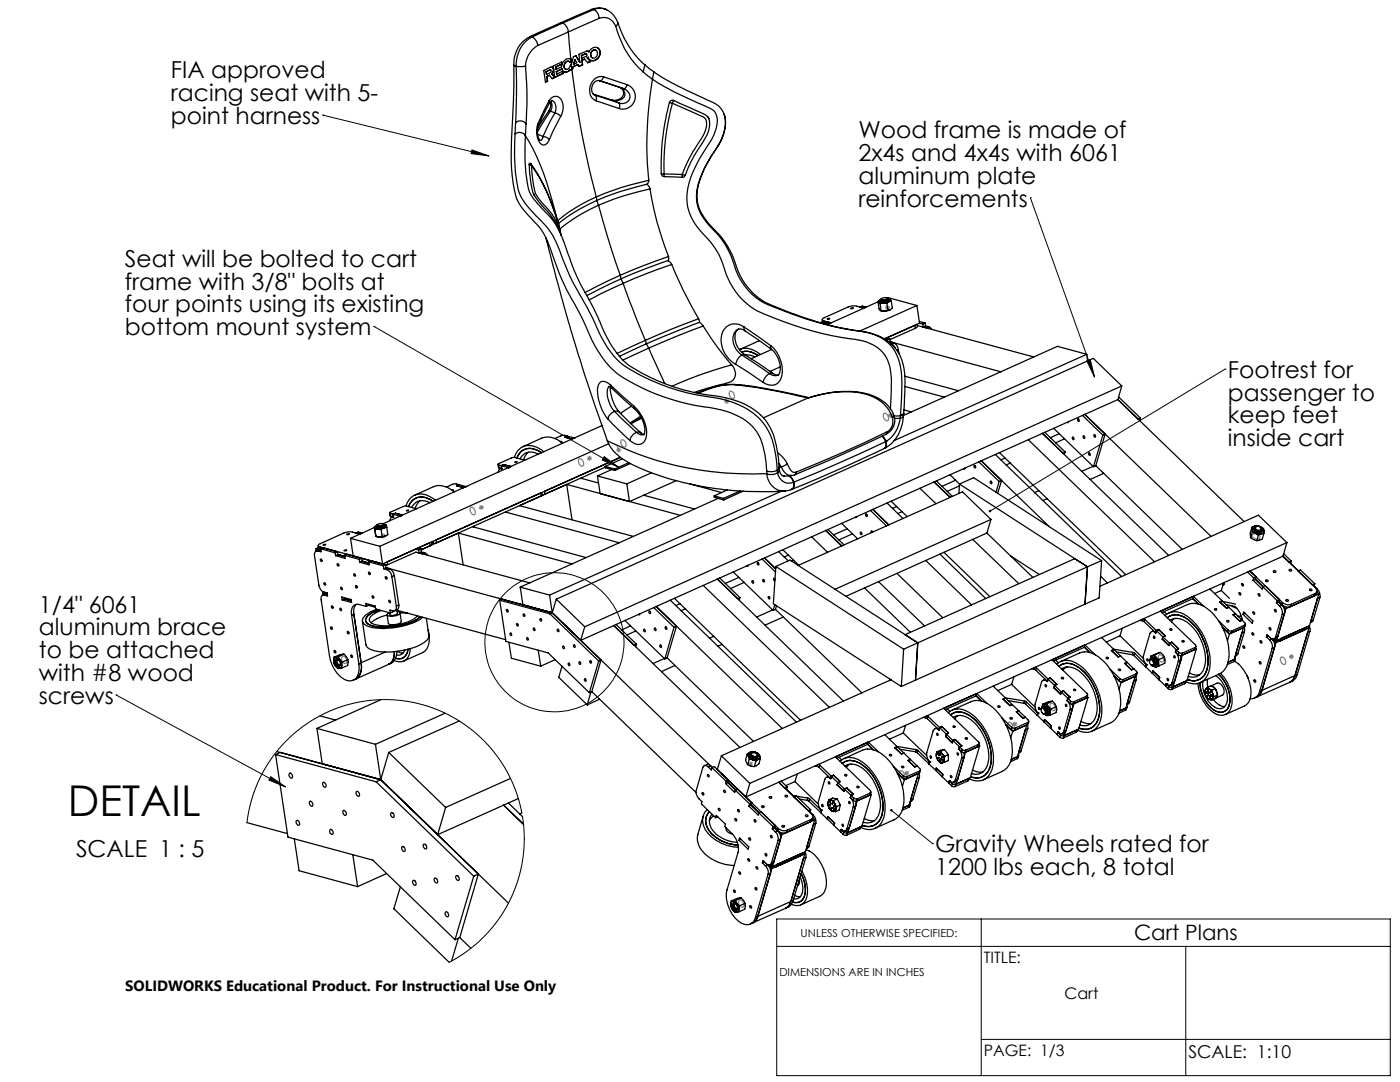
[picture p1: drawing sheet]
<svg xmlns="http://www.w3.org/2000/svg" width="279mm" height="216mm" viewBox="0 0 279 216" stroke-linecap="round" stroke-linejoin="round" font-family="sans-serif">
<defs><g id="words">
<text font-size="8.5" x="13.5" y="162.8">DETAIL</text>
<g font-size="4.7">
<text x="34.1" y="15.7">FIA approved</text>
<text x="34.1" y="20.2">racing seat with 5-</text>
<text x="34.1" y="24.7">point harness</text>
<text x="171.3" y="27.6">Wood frame is made of</text>
<text x="171.3" y="32.2">2x4s and 4x4s with 6061</text>
<text x="171.3" y="36.7">aluminum plate</text>
<text x="171.3" y="41.2">reinforcements</text>
<text x="24.9" y="53.2">Seat will be bolted to cart</text>
<text x="24.9" y="57.8">frame with 3/8&quot; bolts at</text>
<text x="24.9" y="62.3">four points using its existing</text>
<text x="24.9" y="66.8">bottom mount system</text>
<text x="245" y="75.4">Footrest for</text>
<text x="245" y="79.9">passenger to</text>
<text x="245" y="84.5">keep feet</text>
<text x="245" y="89">inside cart</text>
<text x="7.8" y="122.3">1/4&quot; 6061</text>
<text x="7.8" y="126.8">aluminum brace</text>
<text x="7.8" y="131.3">to be attached</text>
<text x="7.8" y="135.9">with #8 wood</text>
<text x="7.8" y="140.4">screws</text>
<text x="15.2" y="171">SCALE 1 : 5</text>
<text x="186.7" y="170.1">Gravity Wheels rated for</text>
<text x="186.7" y="174.6">1200 lbs each, 8 total</text>
</g>
<text font-size="4.2" x="226.3" y="187.6">Cart Plans</text>
<text font-size="3.5" x="237.2" y="211.1">SCALE: 1:10</text>
<text font-size="3.2" x="212.4" y="199.3">Cart</text>
<g font-size="3.1">
<text x="196.4" y="192.2">TITLE:</text>
<text x="196.4" y="210.8">PAGE: 1/3</text>
</g>
<text font-size="3" x="25" y="197.8">SOLIDWORKS Educational Product. For Instructional Use Only</text>
<g font-size="2.2">
<text x="159.8" y="186.9">UNLESS OTHERWISE SPECIFIED:</text>
<text x="155.5" y="194.7">DIMENSIONS ARE IN INCHES</text>
</g>
</g></defs>
<g fill="none" stroke="#000" stroke-width=".2">
<path d="M64.4 23h.1M64.4 23l33.2 8.1M94.2 29.9l3.4 1.2-3.6-.4zM205.6 39.5h.1M205.6 39.5l12.8 35.7M74.6 65.1h.1M74.6 65.1l48.9 28.1M216.9 72l.7-.2 .8 3.4zM244.5 73.7h.1M244.5 73.7l-46.9 28.3M120.6 91.1l2.9 2.1-3.3-1.4zM23.2 138.7h.1"/>
<path d="M23.2 138.7l33.8 18.3M54 155l3 2-3.3-1.4zM104.1 162.2l-.3-1.8-.8-2.5-1-2.5-1.4-2.4-2.6-3.6-2.1-2.3-1.5-1.3-2-1.5-2.3-1.4-4.2-1.8-2.8-.8-2.2-.4-2.4-.3h-2.6l-2.8 .2-2.2 .4-2.4 .7-2.8 1-2.1 1-2.2 1.4-3.4 2.7-3.2 3.5-2.5 3.8-1 2.1-1 2.8-.6 2.3-.4 2.6M104.3 162.9l.3 3.7v2.3l-.3 2.9-.5 2.5-.9 2.7-1.5 3.3-2.4 3.8-3.2 3.6-2.7 2.2-3.5 2.1M177.9 161.7l8.2 6.6M186.1 168.3h.1M155 183.4h122.5v31.2h-122.5zM155 188.8h122.5M195.8 183.4v31.2M236.6 188.8v25.8M195.8 207.4h81.7"/>
<circle cx="110.6" cy="128.2" r="13.9"/>
</g>
<g fill="none" stroke="#808080" stroke-width=".2">
<path d="M144.7 79.8l.7 .7M145.1 79.6v1M145.4 79.8l-.7 .7M176.6 61.3h1M176.8 61l.7 .7M177.1 60.8v1M177.5 61l-.7 .7M117.2 91.4h.9M117.3 91.1l.7 .7M117.7 90.9v1.1M118 91.1l-.7 .7M123 89.8h1"/>
<path d="M123.1 89.4l.7 .7M123.5 89.3v1M123.8 89.4l-.7 .7M144.5 80.1h1.1M177.2 82.9h1M177.3 82.5l.7 .7M177.7 82.4v1M178 82.5l-.7 .7M76 107h.9M76.1 106.6l.7 .7M76.4 106.4v1.1M76.8 106.6l-.7 .7"/>
<path d="M95.6 101.2h1M95.7 100.9l.7 .7M96.1 100.8v.9M96.4 100.9l-.7 .7M251.3 105.7h1M251.5 105.3l.7 .7M251.8 105.2v1M252.2 105.3l-.7 .7M66.5 131.6h1M66.7 131.2l.7 .7M67 131.1v.9M67.4 131.2l-.7 .7"/>
<path d="M229.5 131.3h1M229.7 130.9l.7 .7M230 130.8v1M230.4 130.9l-.7 .7M257.2 131h1M257.4 130.7l.7 .7M257.7 130.5v1M258.1 130.7l-.7 .7M149.2 152.5h1M149.4 152.2l.7 .7M149.8 152v1M150.1 152.2l-.7 .7"/>
<path d="M180.4 154.3h1M180.6 154l.7 .7M180.9 153.8v1M181.3 154l-.7 .7M202 144.5h1M202.1 144.1l.7 .8M202.5 144v1M202.8 144.1l-.7 .8M207.9 140.9h1M208.1 140.6l.7 .7M208.4 140.4v1M208.8 140.6l-.7 .7"/>
<path d="M146.5 181.6h1M146.6 181.3l.8 .7M147 181.1v1M147.4 181.3l-.8 .7"/>
</g>
<g fill="none" stroke="#808080" stroke-width=".25">
<path d="M145.7 78.1a.83 .83 0 0 1 .8 .5 .83 .83 0 0 1-.2 1 .99 .99 0 0 1-.6-1.5zM175.8 60a1.33 1.33 0 0 1 1.5-.1 1.27 1.27 0 0 1-1.5 .2zM115.5 91.6a.85 .85 0 0 1 .9 .4 .85 .85 0 0 1-.1 1 .97 .97 0 0 1-.8-1.4zM124 87.8a.82 .82 0 0 1 .8 .5 .82 .82 0 0 1-.1 .9 .99 .99 0 0 1-.7-1.4zM176.4 82.6a.76 .76 0 0 1 .9 .9v.1a.45 .45 0 0 1-.4 .4 .45 .45 0 0 1-.4-.4l-.2-.5zM75.2 105.1a1.34 1.34 0 0 1 1.5-.1 1.34 1.34 0 0 1-1.6 .2zM93.9 101.3a.83 .83 0 0 1 1 1.1 .5 .5 0 0 1-.6 .3 .5 .5 0 0 1-.4-.5l-.1-.4zM250 106.7a.82 .82 0 0 1 .9-.2 .82 .82 0 0 1 .5 .9 .84 .84 0 0 1-.9 .1 .84 .84 0 0 1-.5-.8zM68.3 131a.79 .79 0 0 1 .8 .3 .79 .79 0 0 1 .1 .8 .46 .46 0 0 1-.5 .3 .46 .46 0 0 1-.4-.5l-.1-.3zM231.3 130.7a.83 .83 0 0 1 .9 1.1 .42 .42 0 0 1-.5 .3 .42 .42 0 0 1-.3-.4l-.2-.4zM255.6 131.2a.86 .86 0 0 1 .9 .4 .86 .86 0 0 1 0 .9 .76 .76 0 0 1-1-.9zM149.9 150.4a.85 .85 0 0 1 .9 0 .85 .85 0 0 1 .4 .8 .86 .86 0 0 1-1 .1 .86 .86 0 0 1-.4-.8z"/>
<path d="M179.6 153.8a.83 .83 0 0 1 .8 .6 .83 .83 0 0 1-.2 .9 1.04 1.04 0 0 1-.6-1.5zM201.2 144.3a.72 .72 0 0 1 .7 .1 .72 .72 0 0 1 .2 .7v.1a.42 .42 0 0 1-.3 .4 .42 .42 0 0 1-.5-.3l-.2-.6zM209.7 140.3a.89 .89 0 0 1 .8 .6 .89 .89 0 0 1-.2 .9 1 1 0 0 1-.6-1.5zM147.5 179.7a.79 .79 0 0 1 .8 .2 .79 .79 0 0 1 .1 .8 .45 .45 0 0 1-.4 .4 .45 .45 0 0 1-.4-.4l-.2-.6z"/>
</g>
<g fill="none" stroke="#808080" stroke-width=".2" stroke-dasharray="15.2 1.3 1.3 1.3">
<path d="M177.1 61.3l-.3 .3M117.7 91.4l-.4 .3M123.5 89.8l-.4-.8M145.1 80.1l-.3-.7M177.7 82.9l.4-.3M76.5 106.9l-.3-.2M96.1 101.2l-.5 .2M251.8 105.7h-.7M67 131.5l.4 .7M230 131.3l.4 .6M257.8 131l-.4 .3M149.8 152.5l.3-.4"/>
<path d="M181 154.3l.3-.4M202.5 144.5l.4-.2M208.4 140.9l.4 .7M147 181.6l-.3-.7"/>
</g>
<g fill="#000">
<path d="M54 155l3 2-3.3-1.4z"/>
<path d="M197.4 101.8l-.1 .3 .3-.1-.3 .1a.25 .25 0 0 0 .4 .1 .25 .25 0 0 0 .1-.4 .25 .25 0 0 0-.4 0zM94.2 29.9l3.4 1.2-3.6-.4zM120.6 91.1l2.9 2.1-3.3-1.4zM177.7 161.5a.26 .26 0 0 0 .1 .4 .26 .26 0 0 0 .3-.3 .26 .26 0 0 0-.4-.1l.2 .2zM216.9 72l.7-.2 .8 3.4z"/>
</g>
<g fill="none" stroke="#000" stroke-width=".25">
<path d="M102.6 13l-.2 7.8a86.9 86.9 0 0 0-.1 15.2 10.1 10.1 0 0 0 3.7 7.5 11.9 11.9 0 0 1 3.3 4.8M102.6 13l.4 .2M103 13.2l.1 5.7-.2 5.5M104.9 13.2l.1 1.5a66.2 66.2 0 0 1 0 10M104.9 13.2h-1.9M105.7 7.4h.5M105.7 7.3a5.9 5.9 0 0 0-3.1 5.7M106.2 7.4a2.4 2.4 0 0 1 1.2 1.7M106.2 7.4a6.2 6.2 0 0 0-3.2 5.8M107.4 9.1a4.9 4.9 0 0 0-2.5 4.1M109 14.3v.6M109 14.3h.1"/>
<path d="M109 14.3l.1 .6M109 14.9h.1M109.1 15.3l.2 .9M109.1 15.3h.1M109.3 16.2l-.5 .2M109.3 16.2h.1M109.6 15l-.5 .3M109.7 13.9h.2M109.7 13.9l-.7 .4M109.7 13.9h.1M109.8 13.9a.27 .27 0 0 1 .2 .3 .27 .27 0 0 1-.1 .3l-.8 .4M109.8 13.9l-.8 .4"/>
<path d="M110.1 14.7a.68 .68 0 0 0 .4-.7 .68 .68 0 0 0-.6-.6l-1.4 .7 .4 2.3 .4-.2M110.1 14.7l.6 .6M110.2 13.4l.3 .5-.4 .8M110.7 15.3h.1M110.9 13.3v.5M110.9 13.3v.1M110.9 13.4l.1 .4M110.9 13.8h.1M111 14.3l.1 .5M111 14.3h.1M111.1 14.8h.1M111.8 4.6l-6.1 2.7"/>
<path d="M111.8 4.6h.5M112 12.4l.1 .4M112.1 12.4v.4M112.1 12.4l-1.7 .8 .3 2.1M112.1 12.8l-1.2 .5M112.1 12.8h.1M112.1 13.8h.1M112.1 13.8a.87 .87 0 0 0 .8 .6 .87 .87 0 0 0 .8-.4M112.1 12.8l-1.2 .6M112.1 13.8l-1.1 .5M112.3 14.2v.4M112.3 4.6l-6.1 2.8"/>
<path d="M112.3 4.6a2.2 2.2 0 0 1 1.1 1.8M112.3 14.6l-2.1 1.1M112.3 14.6l.1 .1M112.4 14.7l-2.2 1-.6-.7M112.4 14.7l-.1-.5-1.2 .6M113.4 6.4l-6 2.7M113.4 6.4l.5 5.4M113.5 12.2a.88 .88 0 0 0-.9 .6 .88 .88 0 0 0 .3 1M113.5 12.2h.1M113.7 14l-.5 .3h-.6M113.8 11.7l.1 .1M113.9 11.8v.4"/>
<path d="M113.9 11.8l.3 .3M113.9 11.8a1.5 1.5 0 0 0-1.8 1.5l-1.1 .5M113.9 12.2l-.2 .2M113.9 12.2l.1 .7M113.9 12.2l-.2 .2a.76 .76 0 0 0-.9 .1 .76 .76 0 0 0-.2 .8 .57 .57 0 0 0 .6 .6 .57 .57 0 0 0 .5-.5l.3-.5M114 13l.1 .8h.1M114.2 13.8a180.1 180.1 0 0 0 4.8 25.5M114.2 13.8l-.5 .2M114.2 12.1h.1M114.2 12.1l-.3 .1M114.2 13.8h.1M114.3 13.8h-.1"/>
<path d="M114.4 13.3l-.2 .5M114.4 13.3h.1M114.4 13.3l-.1 .5M114.8 11.9l-.3 .9M114.8 11.9l.3 .6-.6 .3M114.9 11.1l.8 1.3M115.4 12.9l-1 .4M115.4 12.9l.1 .3M115.7 12.4l-.8-1.3-.5 .2-.4 1.6M116 11.1l.1 .5M116 11.1h.1M116.1 11.6h.1"/>
<path d="M116.1 12l.2 .9M116.3 12.9l-.8 .3M116.7 11.8l-.6 .2M116.7 11.8l.6 .7 .6-.2M116.9 10.7h.1M116.9 10.7a.27 .27 0 0 1 .3 .3 .27 .27 0 0 1-.3 .3l-.8 .3M116.9 10.7l-.9 .4M117 10.7h.1M117.2 11.5l.6 .8M117.2 11.5v.1M117.2 11.6l.7 .7M117.3 10.2l.2 .1"/>
<path d="M117.4 11.4l-.2 .2M117.4 11.4l-.2 .1M117.5 10.3a1.19 1.19 0 0 1 1-.8 1.19 1.19 0 0 1 1.2 .4 1.48 1.48 0 0 1-.4 1.7 1.48 1.48 0 0 1-1.6 .3l-.3-.5M117.5 10.3l-.3-.1-1.7 .6 .2 1.6M117.8 12.3l-.5 .2M117.8 12.3h.1M118 1.9a3.9 3.9 0 0 1 3.1 0M118.1 10.3a.68 .68 0 0 1 1-.1 .68 .68 0 0 1 0 .9 .67 .67 0 0 1-.9 .4 .67 .67 0 0 1-.2-1zM118.4 18.8l3.8 1.2M118.5 1.9h-.5l-6.2 2.7M118.5 1.9a3.7 3.7 0 0 1 4.8 2.7M118.5 1.9a1.96 1.96 0 0 1 1.1 1.8"/>
<path d="M118.5 1.9l-6.2 2.7M118.6 18.9l.1 .1M118.7 19a.9 .9 0 0 1 .3 1.1M118.7 19l4.8 1.5M118.9 10a.87 .87 0 0 0-1 .5 .87 .87 0 0 0 .4 1.1M119.2 9.5a1.46 1.46 0 0 1 .3 1.8 1.46 1.46 0 0 1-1.6 .7M119.6 3.7l-6.2 2.7M119.6 3.7a2.51 2.51 0 0 1 3.3 1.5M120.5 15.3l4.7 1.6M120.5 15.3a2.48 2.48 0 0 0-2.8 2.9 2.04 2.04 0 0 0 1.3 1.9M120.5 15.3a.87 .87 0 0 1-.8 .8l4.7 1.6a1.65 1.65 0 0 1 .9 2.5 1.76 1.76 0 0 1-1.8 .3M122.1 20h.1"/>
<path d="M122.9 5.2a19.2 19.2 0 0 0 5.5 9.2M123.3 4.6a19.6 19.6 0 0 0 5.4 8.4l-.3 1.4M123.3 4.6v.1l-.4 .5M123.9 17.5a1.39 1.39 0 0 1 .4 1.6 1.39 1.39 0 0 1-1.4 .9h-.5M124 17.5a1.31 1.31 0 0 1 .7 1.5 1.31 1.31 0 0 1-1.4 1h-1.1M124.5 17.7l-4.8-1.6a1.46 1.46 0 0 0-1.6 1.6 1.21 1.21 0 0 0 .5 1.2M124.5 17.7l.1 .1M125.2 16.9a2.51 2.51 0 0 1 1.5 3.1 2.51 2.51 0 0 1-3.1 1.7M125.2 16.9l-.3 .5-.4 .3M128.4 14.4l1.8 1.4M128.7 12.9a48.7 48.7 0 0 0 11.9 6.8 6.4 6.4 0 0 1 3.5 2.2l.5 1M130.2 15.8a76.7 76.7 0 0 0-.7 20.2"/>
<path d="M130.2 15.8a97.7 97.7 0 0 0 11.9 6 2.92 2.92 0 0 1 .9 3.4 12.1 12.1 0 0 1-2.2 4.6 18 18 0 0 0-3.7 10.1 10.2 10.2 0 0 0 3.4 6.9 15.5 15.5 0 0 1 4.4 7.8 14.1 14.1 0 0 0 9.6 8.9 67.2 67.2 0 0 0 17.5 4.5 6.9 6.9 0 0 1 5.8 6.6l.1 1.5-.2 5.5M130.5 14.4l-.3 1.4M102.8 26.7a32.2 32.2 0 0 0 .8 11.8 22.3 22.3 0 0 0 5.1 6.3 18.6 18.6 0 0 1 3.6 7l.6 1.3a53.1 53.1 0 0 0 4.2 8.1l1.2 2.2a25.1 25.1 0 0 0 5.4 8.9 39.4 39.4 0 0 0 18.8 7 14.8 14.8 0 0 1 10.1 5.5 16.7 16.7 0 0 1 2.5 9M102.8 26.7a1.46 1.46 0 0 1 2 .4M102.9 24.4l-.1 2.3M102.9 24.4a1.42 1.42 0 0 1 2.1 .3M104.8 27.1a47 47 0 0 1 5.4 13.1l1.1 3.9M104.8 27.1a35.7 35.7 0 0 0 .8 11 20.3 20.3 0 0 0 4.3 5.3 15.8 15.8 0 0 1 2.5 4.5M105 24.7l-.2 2.4M105.6 32.8l.4 3.9 .5 2M105.6 32.8l.5 .3M106 32.8l1.3 1.9a47.2 47.2 0 0 1 4.4 11"/>
<path d="M106 32.8l-.3-.2-.1 .2M106 32.8l.1 .3M106.1 33.1a38.5 38.5 0 0 1 5.6 12.5M106.1 33.1a13.3 13.3 0 0 0 1.1 6.1l1 1.2a14.4 14.4 0 0 1 3.5 5.2M106.5 38.7l.2 .4M106.7 39.1l1.4 1.9a13.8 13.8 0 0 1 3.6 5.1M107.3 26.8l1.1 .4M107.3 24.8a3.9 3.9 0 0 0 .9 4.1 1.24 1.24 0 0 0 1.4-1.1M107.3 24.8l.1 .4M108.4 27.2l.7 .2 .5 .4M109.5 22.2l-2.1 3.3M109.5 20.2a1.41 1.41 0 0 1 1.6-1 1.41 1.41 0 0 1 1.2 1.4 3.5 3.5 0 0 1-.4 2.6"/>
<path d="M109.5 20.2l-2.2 4.6M109.5 20.2l.1 .4M109.6 20.6l-.8 1.5a10.7 10.7 0 0 0-1.6 4l.3 1.5a.39 .39 0 0 0 .4 .4 .39 .39 0 0 0 .4-.4l.1-.4M109.8 20.3a2.36 2.36 0 0 1-.3 1.9M109.9 22.2l-2.7 4.2M109.9 22.2h-.4M109.9 22.2l.8 .3M109.9 20.2l.3 1-.3 1M110.2 20.1h-.2l-.4 .5M110.2 20.1a1.96 1.96 0 0 1 .5 2.4M110.7 22.5l-2.3 4.7M110.7 22.5l.5 .2 .7 .5"/>
<path d="M111.9 23.2l-2.3 4.6M119 20.1l4.6 1.6M119 39.3l-2.9 1.4a26.9 26.9 0 0 0-4.8 3.4M119 39.3l.1 .7M122.2 20l1.3 .5M123.5 20.5a1.09 1.09 0 0 1 .1 1.2M129.1 36.8l.4 .4 .2 .5M129.1 36.8l-5.3 1.4-4.7 1.8M129.5 36l-.4 .8M129.5 36l-5.5 1.4-5 1.9M129.7 37.7a61.6 61.6 0 0 0 3.7 13.5M129.7 37.7l-5.4 1.4-4.8 1.9"/>
<path d="M132 34.7l.2 .4 .4 .1M132 34.7h.5M132.5 34.7l3.6 .1M132.5 34.7l.1 .5M132.6 35.2l3.6 .2M133.6 20.5l-1 4.6a48.6 48.6 0 0 0-.6 9.6M133.6 20.5l.6 .1M134.2 20.6a47.1 47.1 0 0 0-1.7 14.1M134.2 20.6l5.7 2.5a1.6 1.6 0 0 1 1.1 2.3 13.5 13.5 0 0 1-2.3 4.2l-1.6 2.9-1 2.3M134.4 20l5.9 2.7 .9 .6M134.4 20h-.2a.55 .55 0 0 0-.6 .5M134.4 20l-.2 .6"/>
<path d="M136.1 34.8l.6 .2M136.1 34.8l.1 .6M136.7 35l-.2 .3-.3 .1M141.2 23.3l.3 .4M141.5 23.7a5.5 5.5 0 0 1-1.2 4.6l-1.8 2.8-1.8 3.9M144.6 22.9l-.1-.1a8.5 8.5 0 0 1-1.9 7.5 16.6 16.6 0 0 0-3.5 9.2 8.2 8.2 0 0 0 2.5 5.3 19.2 19.2 0 0 1 5.8 9.4 13 13 0 0 0 8.6 7.5l7.4 2.6 4.1 1.1 2.6 .5a16.2 16.2 0 0 1 7 2.1 8.6 8.6 0 0 1 3.5 7.1v3l-.3 4.3M144.6 22.9a7.6 7.6 0 0 1-1.5 6.5 21.6 21.6 0 0 0-4.1 9.1 8.1 8.1 0 0 0 2.7 6.7 17 17 0 0 1 5.1 8.5 12.4 12.4 0 0 0 8.3 7.8 70.1 70.1 0 0 0 18.1 4.9 8.2 8.2 0 0 1 6.6 7.6 47.6 47.6 0 0 1-.1 8.9M108.9 47.4l3.1 11.7 2.4 8.2 2.3 7.4 4.5 13.3M109.3 48.2v.1M109.3 48.3a71.3 71.3 0 0 0 5.1 11.8l2.2 4.2a26 26 0 0 0 6.1 9.8 40.7 40.7 0 0 0 19.5 7.3 13.1 13.1 0 0 1 8.6 4.5l.3 .4a14.8 14.8 0 0 1 1.9 7.7M111.3 44.1l.2 .5M111.5 44.6l.1 .7"/>
<path d="M111.7 45.6v.5M111.7 45.6v.1M111.7 45.7v.6v-.2M111.8 46l.2 1-.3-.8M112.4 48l1.3 3.6a45.8 45.8 0 0 0 4.5 9.4l1.2 2.5a23.9 23.9 0 0 0 5.7 9.1 40.2 40.2 0 0 0 19.1 6.6 13.5 13.5 0 0 1 8.8 5 18.1 18.1 0 0 1 2.5 9M119.1 40l-4.2 2.2-3.4 2.4M119.1 40l.4 1M119.5 41l1.7 6 2.6 7.9M119.5 41l-4.3 2.2-3.5 2.5M123.8 54.9l.1 .8M123.8 54.9l-7 3.5M123.9 55.7l-6.8 3.3"/>
<path d="M123.9 55.7l.5 .9M124.4 56.6l2.5 6.7 1.9 4.6M124.4 56.6l-4.5 2-2.3 1.3M133.3 52l.8 .8M133.3 52l-3.9 1.4-5.5 2.3M133.4 51.2l-.1 .8M133.4 51.2l-4.9 1.8-4.7 1.9M134.1 52.8l2.3 5.3 3 5.5M134.1 52.8l-5 1.8-4.7 2M175.6 59.9l-.2 .2v.2M175.6 59.9l-.4 .3M175.7 60h.1"/>
<path d="M175.8 59.8l-.2 .1M175.9 59.6l.4-.2a.5 .5 0 0 1 .8 .2l-.6 .2h-.5zM175.9 59.6l-.1 .1M177 59.8l-.5 .1h-.6M177 59.8h.1M177.1 59.5a.85 .85 0 0 1-1.3 .3v-.1M177.1 59.5l.1-.1 5.8 1.6M177.1 59.9l-.5 .2h-.7M177.1 59.5l.2 .3M177.1 59.7a1.05 1.05 0 0 1-1.2 .2M177.1 59.9a1.23 1.23 0 0 1-1.2 .2M177.1 59.5h.1"/>
<path d="M177.2 59.5l.1 .3M177.2 59.8l.1 .1M177.2 59.6l.5 .1M177.3 59.8a1.66 1.66 0 0 1-1.6 .2l.1-.1M177.3 59.8v.2l-.4 .2M177.3 59.7a1.32 1.32 0 0 1-1.6 .3 1.04 1.04 0 0 0 1.6-.1M177.3 59.9l-.2 .2M177.4 59.6h.1M177.5 59.7h.2M177.7 59.7v.2l-.3 .3M177.7 59.7l.2 .3M121.5 77.1l.6 .4"/>
<path d="M121.6 77.1a2.97 2.97 0 0 0 0 3.2l.4 1 .7 .8M121.8 77.2a8.1 8.1 0 0 0 1.8 5M121.8 76.8l.3 .6 4.6 4.2M121.8 76.8l4.7 4.2M121.8 76.8a1.48 1.48 0 0 0-2.2-.3 4.7 4.7 0 0 0 0 3.7 8.7 8.7 0 0 0 1.7 3.4M128.8 67.9l.2 .7M128.8 67.9l-5.6 2.6M129 68.6l-5.4 2.5M129 68.6l.5 .9M129.5 69.5l3.2 7.1M129.5 69.5l-5.2 2.4M139.4 63.6l.2 .7"/>
<path d="M139.4 63.6l-5.4 2.1-5.2 2.2M139.6 64.3l.7 .8M139.6 64.3l-10.6 4.3M140.3 65.1l3.3 4.7 2.4 3M140.3 65.1l-5.5 2.1-5.3 2.3M144.7 76.8h1.6l2 .1M144.7 76.8a19.7 19.7 0 0 0-5.4 1.7M144.7 76.8a18.7 18.7 0 0 0-5.5 1.7M144.7 76.8l1.5-.1 2.4 .2M144.7 76.8h.1M146 72.8a2.04 2.04 0 0 1 .7 2.2 2.04 2.04 0 0 1-1.8 1.5l-6.4 1.8M146 72.8l-6.8 2.2-5.1 2.1"/>
<path d="M146.8 72.7l5.5 3.6M147.3 65.7a2.65 2.65 0 0 0-.4 3.9l1.2 1.2M147.4 65.7h.7l.6 .3M147.4 65.7l-.3 .2a3.5 3.5 0 0 0 1.2 4.6l.3 .3M147.4 65.7h-.1M147.6 69.8a4 4 0 0 1 4.2 .9M148 70.3a3.6 3.6 0 0 1 3.3 .6M148.1 70.8a2.73 2.73 0 0 0-1.3 1.9M148.1 70.8l5.5 3.7M148.3 76.9l1.6 .1 3.7 .7 7.9 1.6M148.3 76.9l5.9 1 7.1 1.5M148.5 65.3l5.3 3.7"/>
<path d="M148.5 65.3a2.84 2.84 0 0 0-3.2-.3 2.84 2.84 0 0 0-1.4 2.8 5.8 5.8 0 0 0 2.9 4.9M148.5 65.3v.4l.2 .3M148.6 70.8l5.6 3.7M148.6 70.8h-.5M148.7 66l5.3 3.7M148.7 70.8l.9 .1 1.1 .3M151.6 68l-4 1.7M153.6 74.5a2.75 2.75 0 0 0-1.3 1.8M153.6 74.5a1.72 1.72 0 0 0 1.7 .4M153.8 69a6.3 6.3 0 0 1 2 6.7 2.19 2.19 0 0 1-3.5 .6M153.8 69v.4l.2 .3M154 69.7a4.3 4.3 0 0 1 1.4 5.1l-.5 .1-.7-.4"/>
<path d="M154 69.7l-4.1 1.9M154.2 74.5l-.3-.1-.3 .1M155.7 73.2l-2 .9M161.3 79.4a20.7 20.7 0 0 1 11.7-.7 7.2 7.2 0 0 1 5.1 4.6M161.3 79.4l-8.9 4M161.4 79.4h-.1M161.5 79.4a19.2 19.2 0 0 1 12.6-.5 6.7 6.7 0 0 1 4.4 4.3M164.1 63.8l.1 .6 .3 .2M164.1 64.2l-.4 .2M164.4 64l1.4 .4-.8-.2-.4 .2M164.4 64l.1 .6M164.6 64.4v.3l-.1-.1"/>
<path d="M164.6 64.4l.8 .2M165.1 63.6l.5-.1-.2 .2zM169.8 61.5h.5l-.2 .1zM172.9 61.3l-.8-.2-.5 .2 .8 .2-1.8-.5-.8 .1-5.3 2.3a.32 .32 0 0 0-.4 .3 .32 .32 0 0 0 .3 .3M175.2 60.2l.2 1.4 .5 .4M175.2 60.2l.2 .1M175.2 60.2l-10.1 4.6M175.4 60.3l.9 .2M175.4 60.3l.2 .3M175.6 60.6l.3 1.4M175.8 62l.7 .1M175.9 62l.6 .1"/>
<path d="M176.3 60.5l-.7 .1M176.3 60.5h.7M176.6 67.7l.5 .1M177 67.5l.6 .1M177 60.5l.2 1.4M177.1 67.8v.3M177.2 61.9l-.7 .2M177.4 60.2l-.4 .3M177.4 60.2l-1.1 .3M177.6 67.6l-.5 .2M177.6 67.6l.1 .6M177.7 61.8l-.5 .1"/>
<path d="M177.7 61.8l-1.2 .3M177.7 68.2l-.3 .1M177.7 68.2l.6 .2M177.7 68.2l22 6M177.9 60l.2 1.5-.4 .3M177.9 60l-.5 .2M178.3 68.4l-.5 .2 .6 .4 .3 .5M178.3 68.4a1.73 1.73 0 0 1 1 1.4M179.3 69.8l.1 .8M179.3 69.8l-.3 .1M180.6 77.1l7.9 2.1M180.6 75.1l10.7 2.9"/>
<path d="M182.7 65.5l-5.1 2.3M183 61l-11.4 5M183 61l.5 3.5M183 64.7l.1 .5-.4 .3M183.1 64.9l23.2 6.3M183.5 64.1l1.1 .4M183.5 64.5l-7 3.1 6.1-2.7 .1 .6M183.5 64.5l.7 .2M184.2 64.7v.6M184.6 64.5l-.4 .2M184.6 64.5l.1 .6M184.7 65.1l-.5 .2"/>
<path d="M184.7 65.1l.6 .1M185.3 65.2l.7 .5M185.3 65.2l-.4 .2-.7-.1M216.9 70.7l-38.5 17.2M216.9 70.7l-5.9-1.6-30.7 13.8M216.9 70.7l.2 1.3M223.1 79.7l25.2 24.4M223.1 79.7l-107.2 48.1 .8-2.7M223.2 79.2l4.4 4.2M223.9 77l-107.2 48.1M223.9 77l-5.7-5.5-107.2 48.1M223.9 77l-.8 2.7"/>
<path d="M83.8 99.9l-.5 .7-.4 .8M86.9 99.8a3.6 3.6 0 0 0-4.8-.6l-.8 1.1-.3 .7M90.2 97.8h.3l-.1 .1M90.7 98.1a4.2 4.2 0 0 0-4.2-1l-3.7 1.7M91.1 96.9l1.4 .4 .4-.2M91.1 96.9l1.4 .4 .5-.2M91.6 96.7l-1-.1-1.5 .6M91.6 96.7l-.5 .2M91.6 96.7l1.3 .4M92.9 97.1h.1M93 97.1h.1M99.4 92.7l.2 .6"/>
<path d="M99.5 92.8l.5 .1M99.5 92.8l.1 .5M99.6 93.3l.6 .2M99.8 93.4l.2 .1M100 92.9l.2 .6M100 92.9l1.4 .4M100.2 93.5a.59 .59 0 0 0-.8 .7M100.5 92.7l-.5 .2M100.5 92.7l1.4 .4M100.5 92.7l1.4 .4-.4 .2M101.4 93.3h.1M101.5 93.3h.1"/>
<path d="M101.9 93.1l-.5 .2M101.9 93.1h.1M102.7 92.2l.5-.1-.3 .2zM104.7 91.8l-2.3-.5-3 1.3 .1 .2M105.4 90.2l-.5 .7-.4 .9M107.4 90.6a2.5 2.5 0 0 0-3.6 .9M108.1 90.3a3.2 3.2 0 0 0-4.3 0l-.6 1.1M108.1 98.3l.1 .5-.2 .2-.1-.6M108.5 90.1a3.7 3.7 0 0 0-4.8-.5l-.6 .7-.4 1M108.7 98l.1 .6-.6 .1M111.8 88.1h.3l-.1 .1M112.3 88.4a4.2 4.2 0 0 0-4.2-1l-3.7 1.7"/>
<path d="M112.7 87.2l1.4 .4 .5-.2M112.7 87.2l1.5 .4M113.2 87l-1-.1-1.5 .6M113.2 87l-.5 .2M113.2 87l1.4 .4M114.6 87.4h.1M115.9 95.4l3.6 1M116.2 95.3v.2M119.2 95l.6 3.5M119.2 95l5.9 1.6M120.2 84.9l-43.8 19.6 .2 .1a.91 .91 0 0 1-1.5 .3l.2-.2M120.8 93.1v.2l1.9 .6"/>
<path d="M120.8 93.1l1.9 .5M120.8 93.2l-33.7 15.1M121.2 87.9a10 10 0 0 0 5.8 5.2 61 61 0 0 0 22.9 5l6.7-.1M121.2 87.9a64.3 64.3 0 0 0 31.8 6.6M121.3 83.6l4.4 4.3M121.5 88.5l-45.7 20.5M122.1 93.7l-2.9 1.3M122.7 82.1h.8l4.4 4.2M122.7 82.1a2.07 2.07 0 0 0-1.4 1.5M122.7 82.1l4.3 4.2M122.7 93.6v.3M123.8 91.3l-47.5 21.2"/>
<path d="M124.2 91.5l-3.4 1.6M125.5 92.3l-2.8 1.3M125.8 92.5l-3.1 1.4M126 81.1l-2.1 1.4M126.5 81a6.9 6.9 0 0 1 2.3 6.7 1.67 1.67 0 0 1-2.8 .4l-.3-.2M126.5 81v.4l.2 .2M126.7 81.6a5.3 5.3 0 0 1 1.9 5l-.1 .1M127 86.3a2.17 2.17 0 0 0-1.3 1.6M127 86.3a1.5 1.5 0 0 0 1.5 .4M127 86.3l.5-.1 .3 .1M127.8 86.3l.7 .4M127.8 83.1l-2 1.3"/>
<path d="M127.8 86.3l.1 .1M128 83.4l-2.2 1.1M128.1 83.4l-2.2 1.2M128.4 98.8l10.2 2.8M130 94.3l-4.9 2.3M134.9 95.9l-9.3 4.2-.5-3.5M137.7 96.6l6.3 1.7M142.5 99l.1 .2 1.8 .6M142.5 99l1.9 .4M143.3 99.4l-39.5 17.8M144.4 99.4v.4M145.2 97.8l-2.7 1.2"/>
<path d="M147.7 98l-3.3 1.4M148.3 98l-3.9 1.8M153 94v.5M153 94.5a3.5 3.5 0 0 0 3.6 3.5M155.1 93.8a2.55 2.55 0 0 1-2.1 .2M155.1 93.8l.1 .5M155.2 94.3h.1M155.2 94.3a2.21 2.21 0 0 1-2.2 .2M155.2 94.3a2.3 2.3 0 0 0 3.2 1.9M155.2 90.3l1 1 .9 1.3M155.4 92.5l.5 .7M155.5 93.7v-.5l-.4 .6"/>
<path d="M155.5 93.7l.2 .6a.95 .95 0 0 0 .8 .7l1.5-.1M155.5 93.7l-.3 .6M155.9 98l-46.2 20.7M155.9 93.2a2.12 2.12 0 0 0 2.4 1.7l.3-.2M155.9 93.2h-.4M156.4 95h.1M156.6 98h.1M157.1 92.6l-1.2 .6M157.1 92.6l.6 1.1a.92 .92 0 0 0 1.2 .5M157.4 94.9a1.94 1.94 0 0 1 1 1.3M157.5 94.9l.7 .7 .2 .6M158 97.6l-1.4 .4"/>
<path d="M158 97.6l-.2 .1M158.1 97.6h-.1M158.4 96.2h.1M158.4 96.2a1.21 1.21 0 0 1-.4 1.4M158.4 96.2a1.23 1.23 0 0 1-.3 1.4M158.9 94.2l-.3 .5M176 87l.3 .3 .4 .8M176.1 87l.7 1.1M176.5 89.5h.1M176.5 89.5a334 334 0 0 1-18.4 8.1M176.6 89.4l-.1 .1M176.7 88.1l-9.1 4.2-9.2 3.9"/>
<path d="M176.7 88.1a1.17 1.17 0 0 1-.2 1.4M176.8 86.7l-9.8 4.5-8.4 3.5M176.8 88.1h.1M176.8 88.1a1.24 1.24 0 0 1-.2 1.3M176.8 88.1h-.1M177.1 86.1a274.6 274.6 0 0 1-18.2 8.1M177.1 86.1l-.3 .6M178.1 83.3l.4-.1a3.1 3.1 0 0 1-1.7 3.5M178.1 83.3a2.37 2.37 0 0 1-1 2.8M178.4 82.9h1.3M179.7 83.5a6.3 6.3 0 0 1-2.9 4.6M179.7 83.4l-1.2 .1"/>
<path d="M179.7 83.4v.1M179.7 82.9v.5M180.3 83a7.6 7.6 0 0 1-3.7 6.4M180.3 83l-.2 .3-.4 .2M180.3 82.4v.6M180.3 82.4l-.1 .3-.5 .2M180.4 81.8l1.5 .4M183.6 97.4l3.2 3.1M186.4 96.2l3.2 3M186.9 96l3.2 3.1M189.6 94.7l1.9 1.9M190.7 95.8l-2.7 1.2"/>
<path d="M191.5 96.6l25.5 16.5M191.5 96.6l-.1 1.9M191.5 96.6l2.8-1.3 25.6 16.6M191.5 96.9l-2.4 1.1M192.5 93.4v.2l-.2-.1M194.4 92.9h.2a.23 .23 0 0 1 .2 .2 .23 .23 0 0 1-.3 .2zM195.3 92.1l4.1 4M197.6 96.1l.2-.1a.23 .23 0 0 1 .2 .3 .23 .23 0 0 1-.2 .2zM198.6 90.7l25.2 24.3M199.4 96.1l-.6 2.1M199.5 90.3l25.1 24.4M199.9 95.9l-4.1-4 13.6 13.2"/>
<path d="M199.9 95.9l-.5 .2M199.9 95.9l-.8 2.5M200.6 91.4l-.9 .4M201.6 92.4l-.8 .4M205.2 87.7l25.2 24.4M207.3 97.9l-.8 .4M208 86.5l25.2 24.3M208.5 86.3l4 3.9M209 99.5l-.9 .4M210.3 85.5l7.9 7.6M211.4 86.5l-1.8 .8M212.4 87.6l-1.7 .8"/>
<path d="M212.5 90.2l-.4 .2M212.5 90.2l-.1 .5M213.3 84.1l-.2 .2-.1-.1M214 87.3a.22 .22 0 0 1 .3 .1 .22 .22 0 0 1-.2 .3zM215.1 83.6a.22 .22 0 0 1 .3 .2 .22 .22 0 0 1-.2 .3zM216 82.9l4.1 3.9M216.1 87a.22 .22 0 0 1 .4 .2 .22 .22 0 0 1-.2 .3zM216.5 82.7l25.2 24.3M217.2 90.4a.26 .26 0 0 1 .3 .2 .26 .26 0 0 1 0 .3zM218.1 93.1l-2.2 1M218.3 86.8a.22 .22 0 0 1 .3 .1 .22 .22 0 0 1-.2 .3zM218.7 92.9l-.5 .2"/>
<path d="M218.7 92.9l17.2 16.7M220.1 86.8l-1.9 6.3M220.1 86.8l.5-.2-1.9 6.3M220.3 94.4l-2.7 1.3M227.6 83.4l-.4 .2M227.6 83.4l-.1 .6M63.1 109.5l.9 .2h-.1M63.1 109.5v.4M63.4 109.9a.66 .66 0 0 0-.6 1l.8 5.9a1.72 1.72 0 0 0 1.1 1.3l.6 .2 .1 .6-.7-.2M63.5 108.9l.1 .6 .3 .2M63.5 109.3l-.4 .2M63.8 109.1l12.5 3.4"/>
<path d="M63.8 109.1l.1 .6M63.9 109.7l-.8 .2M63.9 109.7l-.5 .2M64 109.5l.1 .6-.7-.2M64 109.5l2.9 .8M64 109.5l.4-.2 2.9 .8M64.4 118.3l.9 .3-.1-.1M64.4 118.3l.1 .4M64.5 108.7h.5l-.2 .1zM64.7 116.3l.2 .1 .1 .3a.28 .28 0 0 1-.3-.1 .28 .28 0 0 1 0-.3zM64.7 118.2l-.3 .1M64.7 118.7a.64 .64 0 0 0-.6 .3 .64 .64 0 0 0 0 .7l1.7 11.2a6 6 0 0 0 3.6 4.9 1.95 1.95 0 0 0 2.2-2.3v-1"/>
<path d="M64.9 118.2l.3 .3M65.2 118.3v.2M65.2 118.5l-.8 .3M65.2 118.5l-.5 .2M66.9 110.3l.1 .6M67.3 110.1l-.4 .2M67.3 110.1l.2 .6M67.5 110.7l1.3 .4M67.5 110.7l-.5 .2M68.2 119.1l1.9 .5 .1 .6-1.9-.5zM68.7 109.8l.4-.1 .1 .2h-.5zM68.7 119.3l.1 .2"/>
<path d="M68.8 119.5l1.3 .4M68.8 110.8l.1 .6-1.9-.5M68.8 110.8l2.9 .8M68.8 110.8l.5-.2 2.9 .8M68.8 119.5l-.5 .2M69.2 106.6l.4-.1 .1 .1-.3 .1zM70 107.4l.5 3.5M70 107.4l5.8 1.6M71.7 111.6l.1 .6M72.2 111.4l-.5 .2M72.2 111.4v.6M72.2 112l1.4 .4"/>
<path d="M72.2 112l-.4 .2M72.3 106.4l-.8-.2-.5 .2 .8 .2-1.7-.5-.9 .1-5.5 2.3a.28 .28 0 0 0-.2 .4 .28 .28 0 0 0 .3 .2M73.6 114.2h.2l.1 .4a.27 .27 0 0 1-.3-.1 .27 .27 0 0 1 0-.3zM73.6 112.1l.1 .6-1.9-.5M73.6 112.1l2.9 .8M73.6 112.1l.4-.2 3 .8M74.3 118.9h.2a.22 .22 0 0 1 .1 .3 .22 .22 0 0 1-.2 .1l-.2-.3zM74.7 105.2l.3 1.8M74.7 105.2l.1 .1M74.7 105.3l-4.7 2.1M74.8 105.3l.6 .3M74.8 105.3v.3"/>
<path d="M74.8 105.6l.2 1.4M75 105l-.3 .2M75 105h.1M75 107l.7 .2M75.1 104.9l-.3 .4M75.1 105.1v.1M75.2 105.2v.1M75.2 107.1l.5 .1M75.3 104.7h.1M75.3 104.7l.5-.2a.51 .51 0 0 1 .7 .2l-.5 .2a.44 .44 0 0 1-.7-.2zM75.4 105.3h.1M75.4 105.1h.1"/>
<path d="M75.4 105.6l.7 .1M75.4 105.6h-.6M75.8 109l.5 3.5M76.1 105.7l.2 1.4M76.3 107.1l-.6 .1M76.4 104.9l-.9 .2M76.5 105.1l-1 .2M76.5 112.9l.1 .6M76.5 104.8a1.21 1.21 0 0 1-1.2 .3M76.5 105.1a1.09 1.09 0 0 1-1.2 .1M76.6 113.5l.6 .2M76.6 105.3l-.5 .4"/>
<path d="M76.6 105.3l-1.2 .3M76.7 104.9v.1a1.13 1.13 0 0 1-1.6 .2M76.7 104.9v.1M76.7 104.8h.1M76.7 104.8a1.21 1.21 0 0 1-1.6 .4M76.8 104.7l.3 .2M76.8 107l-.5 .1M76.8 107l-1.1 .2M77 112.7l-.5 .2M77 112.7v.6M77 113.3l33.2 9M77 113.3l-.4 .2"/>
<path d="M77 113.3l.7 .2M77.1 104.9l-.5 .4M77.1 104.9l-.5-.2 .1 .1a1.13 1.13 0 0 1-1.6 .3l.1-.1M77.1 104.9l.1 .3M77.2 106.8l-.4 .2M77.2 105.2l.2 1.5-.6 .3M77.2 105.2l-.6 .1M77.2 113.7a1.73 1.73 0 0 1 1 1.4M77.4 112.7l-.4 .1M77.4 112.7l5.6-2.5 22.7 6.1M77.6 119.8a.25 .25 0 0 1 .3 .1 .25 .25 0 0 1-.1 .4zM77.7 113.5a1.84 1.84 0 0 1 1 1.4"/>
<path d="M77.7 113.5l-.5 .2M77.8 102.4l.2 .6M77.9 102.4l.5 .2M77.9 102.4l.1 .6M78 103l.5 .2M78.1 103.1l.1 .1h.2M78.2 115.1l.9 5.8M78.4 102.6l.1 .6M78.4 102.6l1.4 .4M78.4 102.6l.5-.2 1.4 .4M78.5 103.2h.1a.59 .59 0 0 0-.8 .7M78.7 114.9l-.5 .2"/>
<path d="M78.7 114.9l.9 5.8M79.8 103h.1M80.3 102.8l-.5 .2M80.3 102.8h.1M81.1 101.9l.5-.1-.2 .2zM82.9 109.6l.6 .1M83.1 101.5l-2.3-.5-3 1.3 .1 .1M83.4 109.4l.6 .1M83.5 109.7l.1 .6M84 109.5l-.5 .2M84 109.5l.1 .6M84.1 110.1l-.5 .2"/>
<path d="M84.1 110.1l.6 .2M84.7 110.3l.7 .5M84.7 110.3l-.5 .2-.6-.2M85.8 100.3a2.48 2.48 0 0 0-3.6 .9M85.8 108.9l-.1-.6-8.4 3.8 .1 .6M86.2 108.1l.1 .5-.5 .3M86.2 108.3l.2 .1M86.4 108v.4M86.4 100a3.2 3.2 0 0 0-4.2 0l-.7 1.1M87.1 107.7v.6M87.1 108.3l-.7 .1M91.5 106.4l-7.5 3.3 1.8-.8"/>
<path d="M91.5 106.4l.9 6.3M91.5 106.4l22.7 6.1M94.3 105.1l22.7 6.2M94.6 105v.2M99.7 119.8l1.3 8.2 8.4 2.3 8.2 7.9M99.7 119.8l10 2.7M100.2 119.6l-.5 .2M100.9 102.2l22.7 6.1M103.7 100.9l22.7 6.1M103.8 117.2l.6 3.5M103.8 117.2l5.9 1.5M109.7 118.7l.5 3.6"/>
<path d="M111 119.6l-.8 2.7M111 119.6l5.7 5.5M133.8 119.8l25.2 24.3M134.6 119.4l25.2 24.3M135.8 102.8l-22.7-6.1 1.1 7M140.3 116.8l25.2 24.3M143.6 115.3l4.1 3.9M146.3 114.1l8 7.7M147.5 115.2l-2.8 1.2M147.7 119.2l-.5 .3-4-4 25.1 24.4M147.7 119.2l-.2 .6M148.5 116.2l-2.7 1.2"/>
<path d="M149.3 112.8l-.1 .2-.2-.1M150.1 115.9h.1a.23 .23 0 0 1 .2 .2 .23 .23 0 0 1-.2 .2zM151.2 112.3h.1a.24 .24 0 0 1 .2 .2 .24 .24 0 0 1-.2 .2l-.2-.1zM152.1 111.5l2.7 2.6M152.3 115.6h.1a.26 .26 0 0 1 .2 .3 .26 .26 0 0 1-.2 .2l-.2-.1zM152.6 111.3l2.2 2.2M153.4 119h.1a.23 .23 0 0 1 .2 .3 .23 .23 0 0 1-.2 .2zM154.7 115.5l-.1-.1a.24 .24 0 0 0-.2 .3 .24 .24 0 0 0 .3 .2M154.8 113l2.9-1.2 25.5 16.5M154.8 113l25.5 16.5M154.8 113l-.5 7.5 25.6 16.5M155.4 110.1l1.9 1.8"/>
<path d="M156.2 109.7l3.2 3.1M157.3 110.8l-.8 .4M158.4 111.8l-.4 .2M162 107.1l3.2 3.1M164.8 105.8l3.2 3.1M165.2 105.7l3.3 3M168 104.4l3.2 3.1M169.1 105.5l-2.7 1.2M170.1 106.5l-2.7 1.2M170.9 103.1v.2l-.2-.1M171.7 106.2h.1a.23 .23 0 0 1 .3 .2 .23 .23 0 0 1-.2 .3l-.2-.2zM172.5 117.3l9.2 8.9"/>
<path d="M172.8 102.6a.23 .23 0 0 1 .3 .1 .23 .23 0 0 1-.2 .3zM173.7 101.8l3.2 3.2M174.2 106.2l-.1-.1a.18 .18 0 0 0-.2-.1 .18 .18 0 0 0-.1 .3h.1M174.2 101.6l3.2 3.1M175.3 116.1l9.2 8.8M177 100.4l3.2 3.1M177.8 100l3.2 3.1M179 101.1l-.9 .4M179 114.4l9.1 8.9M180 102.1l-.8 .4M184.7 111.8l9.2 8.9M187.6 110.6l9.1 8.8"/>
<path d="M188.4 110.2l9.2 8.9M194.1 107.6l9.2 8.9M197 106.4l-28.2 12.6M197 106.4l9.1 8.8M197.8 103.6l-31.1 14M197.8 103.6l-.8 2.8M197.8 103.6l-5.7-5.5-32.8 14.7M201.7 110.9l5.7 3.7M217 113.1l-2.5-1.6-33.9 15.1 2.6 1.7M217 113.1l-36.7 16.4M217 113.1l-.5 7.4M219.6 115l1.4 1.3"/>
<path d="M219.9 111.9l-2.9 1.2M219.9 111.9l-.5 7.4-2.9 1.2M238.1 119.5l-6.2 2.7M238.1 119.5l1 1M238.2 119l-6.6 3 7 6.7 .1 .3-.2 .2M238.2 119l2 2M238.2 119l-.1 .5M241.5 117.5l2.4 2.4M243.7 117.8l-1.3 .6M243.7 117.8l1.7 1.6M243.9 119.9l-.5 .2 1.4 1.3M243.9 119.9v.1"/>
<path d="M244.2 116.3l-.5 1.5M244.2 116.3l.1 .3h-.2M247.3 118.3h.1a.23 .23 0 0 1 .2 .1 .23 .23 0 0 1-.2 .3zM247.9 116.5h.1l.2 .3a.24 .24 0 0 1-.4 0 .24 .24 0 0 1 .1-.3zM249 114.2l1.2 1.1M249.4 114l6.5 6.2M249.4 113.9l1.3 1.2M249.6 107.3l1.2 .6M249.8 105.2l.1 .5M249.8 105.2l-.3 1.1 .1 1M249.9 105.7l.2 .4 .4 .3M249.9 105.7v.5"/>
<path d="M249.9 106.2l.6 .2M249.9 106.2l-.3 1.1M250.1 115.8l1.8 1.7 .1-.4M250.2 115.3l-.1 .5M250.3 105.6a.87 .87 0 0 0 .6 .7 .87 .87 0 0 0 .9-.3M250.3 105.6a.83 .83 0 0 0 .7 .7 .83 .83 0 0 0 .8-.5M250.3 105.4h.1M250.3 105.5v.1M250.3 105.6h.1M250.4 105.4a.88 .88 0 0 0 1.3 .6M250.4 105a.6 .6 0 0 0-.5 .7M250.4 105h.7l.5 .1"/>
<path d="M250.4 105l-.6 .2M250.4 105l.5-.1 .7 .2M250.5 106.4l.8 .2 .4-.1M250.5 106.4l.6 .4M250.5 105.2l-.1 .1a.74 .74 0 0 0 .8 .8M250.5 115.6l1.6 1.5M250.5 115.6l-.4 .2M250.7 105.1a.67 .67 0 0 1 .7 0 .67 .67 0 0 1 .3 .6 .61 .61 0 0 1-.8 .1 .61 .61 0 0 1-.2-.7zM250.7 115.1l-.5 .2M250.7 115.1l-.2 .5M251 105a.42 .42 0 0 0-.5 .3 .42 .42 0 0 0 .3 .5 .53 .53 0 0 0 .6 .2 .53 .53 0 0 0 .3-.6v.5l-.5 .2M251.1 118.5a.23 .23 0 0 1 .3 .2 .23 .23 0 0 1-.1 .3z"/>
<path d="M251.1 106.8l-.3 1.1M251.5 106.3h-.3M251.5 105.2l.2 .1a.47 .47 0 0 1 0 .7M251.6 105.1l.4 .3 .2 .5M251.6 105.1l.1 .1a.58 .58 0 0 1 .5 .7M251.7 106.5l-.6 .3M251.7 106l-.5 .1M251.8 105.6a.69 .69 0 0 1-1.2 .1M251.8 105.9h.1M251.8 105.9l-.2 .3-.7 .1M252 117.1l2.9 2.7M252 117.1l.5-.2 2.8 2.7"/>
<path d="M252.2 106.4l-.5 .1M252.2 106.4l-.3 1.1-1.1 .4M252.2 105.9l-.1 .4-.4 .2M252.2 105.9v.5M254.9 119.8l-.2 .5M255.3 119.6l-.4 .2M255.3 119.6l-.1 .5M256 111l6.5 6.3a.69 .69 0 0 1-.1 1.2M256 111l1.2 1.2 .5-.2M256 111l-107.2 48M256.2 110.5l1.5 1.5M256.8 108.3l-.8 2.7"/>
<path d="M256.8 108.3l-107.2 48M256.8 108.3l-5.7-5.5-31.6 14.2M257.5 112.4h.1M257.6 112.4l1.6 1.5M257.7 112l-.1 .4M259.1 113.9l.4-.2 2.9 2.8-.5 .2zM262.3 118.9l-4.7 2.1M262.3 116.9h-.1M262.3 116.9l.6 .6M262.4 118.5l-4.7 2.1M262.4 118.5l-.1 .4M262.4 116.5l-.1 .4"/>
<path d="M262.8 118.1l.4 .4M262.8 118l-.2 .6-.3 .3M262.9 117.5a1.97 1.97 0 0 1 .5 1.7M262.9 117.5l-.2 .1M263.2 118.5l-1.9 6.3-6.5 3M263.2 118.5l-6.6 3M263.4 119.2l-.5 .2-1.3 4.5 .5-.2M263.4 119.2l-1.3 4.5M66 125.1a.22 .22 0 0 1 .3 .2 .22 .22 0 0 1-.3 .2zM66.2 120.9h.2l.1 .5a.26 .26 0 0 1-.3-.1 .26 .26 0 0 1 0-.4zM66.6 131.8l.1 .7 .3 .4M66.6 131.8v.4l.4 .7"/>
<path d="M66.7 131.1h.3M66.7 131.1l-.1 .7M66.7 129.9l.2-.1 .1 .4a.27 .27 0 0 1-.3 0 .27 .27 0 0 1 0-.3zM67 132.9l.5 .4h.2M67 131.7a1.05 1.05 0 0 0 .6 1.3M67 132.9l.4 .5 .3-.1M67 131.1a.51 .51 0 0 0-.4 .7M67 131.1l.4 .1 .4 .4M67.1 132.1v.4l.5 .5M67.1 132.1v-.3l.3-.2a.7 .7 0 0 0 .5 1.1M67.1 132.1l.1 .4M67.2 132.8l.4 .2"/>
<path d="M67.2 132.8l-.1-.2a.6 .6 0 0 1-.3-.6 .6 .6 0 0 1 .5-.5 .93 .93 0 0 1 .4 1.5h-.1M67.2 131.8v.1M67.2 132.5l.4 .3 .3-.2M67.3 131.6l-.2 .4 .1 .5M67.5 132.5l.4 .2M67.5 131.1l.3 .5M67.5 131.1h-.5M67.5 131.7l-.3-.1-.3 .1 .1 .7 .2 .4M67.6 132.6h.1M67.7 132.7h.1M67.8 131.6l.5 .5M67.8 131.6l.4 1.2"/>
<path d="M68.2 132.8l-.1 .3-.4 .2M68.2 132.8v.5M68.2 133.3h-.5M68.3 132.1l-.1 .7M68.7 130.5l.7 1.1M68.7 130.5l-.9 .1-1.1 .5M68.7 130.5l-1.2 .6M69.3 126h.1a.25 .25 0 0 1 .2 .2 .25 .25 0 0 1-.1 .3zM69.4 131.6v1.2l-1.2 .5M69.4 131.6l-1.1 .5M70 130.7l.3 .1v.3a.25 .25 0 0 1-.3 0 .25 .25 0 0 1 0-.4zM70.2 122.8l1.4 9.7"/>
<path d="M70.6 122.6l1.5 9.7M70.6 122.6l-.4 .2M71 135.5l-.5 .2M71.1 120.6a2 2 0 0 0-.5 2M72.1 132.3a3 3 0 0 1-1.1 3.2M72.1 132.3l-.5 .2M73.1 121l-1.5-.4a1.3 1.3 0 0 0-1.5 1.6l.1 .6M73.1 121l-.1-.6 1.9 .5 .1 .6 2.9 .8M73.5 120.6l.1 .2M73.6 120.8l1.3 .4M73.6 120.8l-.5 .2M75.2 121.6l-.8 .3a2.78 2.78 0 0 0-2.1 2 2.68 2.68 0 0 0 2.7 1.4 15 15 0 0 0 9.2-2l.1-.1"/>
<path d="M75.6 121.7l-.4 .1a2.76 2.76 0 0 0-2.2 2 1.8 1.8 0 0 0 1.7 1.2 13.6 13.6 0 0 0 8.8-1.6l.4-.4M76.1 139.6l-12.8 5.7M76.1 121.8l-.7 .3a2.51 2.51 0 0 0-1.7 1.5 1.58 1.58 0 0 0 1.7 1.1 11.1 11.1 0 0 0 7.7-1.5l.2-.3M76.9 130.1l-4.8 2.2M77.3 122.7l-2.1 .7-1.1 .9M77.5 132.6l-6.5 2.9M78.4 121.9v.2l-.5 .2M78.7 130a2.51 2.51 0 0 1-1.2 2.6M79.1 120.9a.66 .66 0 0 1-.6 1l-.7-.2 .1 .6M79.1 121.7l21.8 5.9M79.2 130a2.47 2.47 0 0 1-1.7 2.6M79.2 121.8l.1 .6-.4 .3h-1l-.2-.4a.33 .33 0 0 0-.4 .2 .33 .33 0 0 0 .1 .4 2.35 2.35 0 0 0 2.4-.6l-.5-.3"/>
<path d="M79.3 130l1.1 .3M79.6 120.7l-.2 .9-.6 .3M79.6 120.7l-.5 .2M79.8 122.3h1.6M79.8 122.3l.3 1.7a2.2 2.2 0 0 1-2.6 .4l-.2-1.7M80.8 129.7a1.39 1.39 0 0 1-1.7 1M81.4 129.5a1.84 1.84 0 0 1-2.4 1.8M81.9 129.4a2.32 2.32 0 0 1-2.4 2.6l-.8-.2M83.2 122.9h.1M85.1 123.4l.5 3.4a1.99 1.99 0 0 1-1.5 1.7 15 15 0 0 1-9.8 1.2 1.65 1.65 0 0 1-1.3-1l-.7-4.8M85.4 125.7a4.2 4.2 0 0 1-.7 4.3l-4.1 1.9M101.1 121.6h.1a.21 .21 0 0 1 .3 .3 .21 .21 0 0 1-.3 .2z"/>
<path d="M101.6 128.2l.5 3.1 5.8 1.6M101.8 126.3h.2a.27 .27 0 0 1 .1 .3 .27 .27 0 0 1-.1 .2l-.2-.2zM105.1 127.3l.1-.1a.23 .23 0 0 1 .2 .2 .23 .23 0 0 1-.2 .3zM106.5 125.3h.1a.23 .23 0 0 1 .2 .3 .23 .23 0 0 1-.2 .2zM107.4 129.8l.5 3.1M107.8 123.4a.23 .23 0 0 1 .3 .2 .23 .23 0 0 1-.2 .3l-.2-.3zM109.7 122.5l9.8 9.4M110.2 122.3l-.5 .2M110.2 122.3l9.7 9.4M110.2 122.3l31.9 30.8-.3-.3M110.8 131.6l-2.9 1.3M111.3 125.6a.23 .23 0 0 1 .2 .1 .23 .23 0 0 1-.2 .3l-.1-.2z"/>
<path d="M112.1 133l-.6 2.1 5.7 5.6M112.3 129l.1-.1a.23 .23 0 0 1 .2 .2 .23 .23 0 0 1-.2 .3zM113.5 132.3a.21 .21 0 0 1 .3 .2 .21 .21 0 0 1-.3 .2zM114.5 128.7a.23 .23 0 0 1 .3 .2 .23 .23 0 0 1-.2 .3l-.2-.3zM115.6 132.1a.23 .23 0 0 1 .3 .2 .23 .23 0 0 1-.2 .2l-.2-.2zM116.7 135.5a.25 .25 0 0 1 .3 .1 .25 .25 0 0 1-.2 .4zM117.7 131.9l.1-.1a.23 .23 0 0 1 .2 .2 .23 .23 0 0 1-.2 .3zM117.9 138.1l-.7 2.6M118.1 138l-.5 .2M118.1 138l20.8 20.2M119.5 131.9l-1.9 6.3M119.7 139.5l-2.5 1.2"/>
<path d="M119.9 131.7l-.4 .2M119.9 131.7l-1.8 6.3M122.5 124.8l25.2 24.4M122.9 124.6l4.1 3.9M124.7 123.8l8 7.7M125.8 124.9l-1.7 .8M126.9 125.9l-1.8 .8M127 128.5l-.5 .2M127 128.5l-.1 .5M127.7 122.5l-.1 .2-.2-.1M128.4 125.6a.23 .23 0 0 1 .3 .2 .23 .23 0 0 1-.1 .2zM129.5 122h.2a.23 .23 0 0 1 .2 .2 .23 .23 0 0 1-.3 .2z"/>
<path d="M130.5 121.2l4 4M130.6 125.3h.2a.23 .23 0 0 1 .2 .3 .23 .23 0 0 1-.3 .2zM131.7 128.7l.2 .1 .1 .3a.24 .24 0 0 1-.3 0 .24 .24 0 0 1 0-.4zM132.6 131.4l-2.3 1M132.8 125.1h.1a.23 .23 0 0 1 .2 .2 .23 .23 0 0 1-.2 .3zM133.1 131.3l-.4 .2M133.1 131.3l17.3 16.7M134.5 125.2l-1.8 6.3M134.7 132.8l-2.7 1.2M135 125l-4-4 25.1 24.4M135 125l-.5 .2M135 125l-1.9 6.3"/>
<path d="M135.7 120.5l-.8 .3M136.8 121.5l-.9 .3M142.5 127l-.9 .4M144.1 128.6l-.8 .3M154.2 121.7l-3.2 1.4M154.6 120.6l-.3 1.2M154.8 121.6l-.5 .2M154.8 121.6l17.2 16.7M155 120.9l-.2 .7M156.3 123.1l-3.6 1.6M177.6 135.5l.2 .2M177.8 135.6l-33.8 15.2"/>
<path d="M180.3 129.5l-.4 7.5M183.2 128.3l-.5 7.4M194.8 138.9l.1-.5 2.1 1.9M194.8 138.9l-6.2 2.7M194.8 138.9l1.1 1M198.3 136.9l2.4 2.4M200.6 139.2l3.9 .7M200.7 139.3l-.5 .2 1.3 1.3M200.7 139.3h-.1M201.2 139.8l3.1 .5M201.9 136.6l-2.8 1.2M201.9 136.6l4.7 4.5"/>
<path d="M202.4 135l-.5 1.6M204.5 139.9l.3 .2M204.5 139.9l-.2 .4M205.9 133.5h.4M206.3 133.5l.4 .2M206.4 133.2l-.1 .3M206.6 133.1l.2 .1M206.7 133.7l2.3 2.2M206.8 133.2l2.3 2.3M206.8 133.2l-.1 .5M208.6 136.7a.18 .18 0 0 1 .2 .1 .18 .18 0 0 1-.1 .2zM208.6 135.5l-.4 .2"/>
<path d="M209.1 135.9h-.1M209.1 135.5l-.1 .4M209.2 135.5l-.1 .5a.66 .66 0 0 0-.7-.3 .66 .66 0 0 0-.5 .4l-1.3 4.4a2.2 2.2 0 0 0 .6 1.8M209.2 135.5l1.3 1.3M209.2 135.5l.4-.2 1.3 1.3M209.6 135.3l1.3 1.3M209.6 135.3l-.5 .2M209.6 135.3l-.1 .1M210 139.9l.8 1.1M210 139.9l-.8 .1-1.1 .5M210 139.9l-1.1 .5M210.5 136.8l-.2 .4 1.4 1.3 .1-.4"/>
<path d="M210.5 136.8l2.6 2.5M210.7 131.7l.5 .6M210.9 132.5a3.2 3.2 0 0 1 4.2 0 11.2 11.2 0 0 1 4.5 11.2 3.1 3.1 0 0 1-4.6 2M210.9 136.6l-.4 .2M211.3 133a3.2 3.2 0 0 1 4.2 .3 10.4 10.4 0 0 1 3.7 10.2 2.74 2.74 0 0 1-3.9 1.8M211.7 132l3.7-1.7a4.1 4.1 0 0 1 4.5 1.3 11.3 11.3 0 0 1 3.5 10.4 3.5 3.5 0 0 1-1.7 2.2l-3.8 1.7M211.8 138l-.1 .5M211.9 133.5a3.2 3.2 0 0 1 3.9 .8 9.4 9.4 0 0 1 3 8.3 2.48 2.48 0 0 1-3.3 2.1M212.2 137.8l1.4 1.3-.5 .2M212.2 137.8v.1M212.3 137.9l-.5 .2M212.7 133.1l-.5 .7"/>
<path d="M213 139.8h-.1a1.93 1.93 0 0 1 .6 1.8M213 139.8l.5 .5M213.1 139.3l-.1 .5M213.1 139.3l.5 .6M213.6 139.9l.4 .2 .3-.1M213.6 139.9l-.1 .4M216.4 129.2l-6.1 2.7M216.4 129.2l1.1 1M216.5 128.7l-6.5 3 7 6.7 .1 .3-.2 .2M216.5 120.5l-36.6 16.5M216.5 128.7l2.1 2M216.5 128.7l-.1 .5"/>
<path d="M216.7 139.3l-2.5 1.2M216.9 138.9l-2.6 1.1M216.9 138.9l-.2 .4M217 139l.1 .2M217.1 138.7l-.4 .6M217.1 139.2l-2.8 1.2-1.9 6.4M217.1 139.2l-1.8 6.3-2.9 1.3M219.9 127.2l2.4 2.4M221.5 133.5l2 1.9M222.2 129.5l3.9 .7M222.3 129.6l-.5 .2 1.4 1.3M222.3 129.6h-.1"/>
<path d="M222.8 130.1l3.2 .5M223.2 131.1l-1.3-1.3 .4-.2 4 3.9M223.4 135.9l.3 .2 .4-.1M223.4 135.9l-1.1-1 1.4 1.3M223.5 135.4l.4 .2h.3M223.5 126.9l-2.7 1.2M223.5 135.4l-.1 .5M223.5 126.9l4.7 4.5M223.6 130.9l-.4 .2M223.7 136.2l2.9-1.3-1.9 6.4-1.3 .6 1.4-.6M223.7 136.2l-.4 1.3M224 125.4l-.5 1.5"/>
<path d="M224.2 135.6l-.1 .4M224.9 132.2l-.5 .2 1.4 1.3M225 132.2l-.5 .2 1.3 1.3M226 130.6l.3 .2M226.1 130.2l.3 .2M226.1 130.2l-.1 .4M226.3 133.5l.5 .4a.27 .27 0 0 1 .1 .3 .27 .27 0 0 1-.1 .2M226.3 133.5l-.5 .2M226.3 130.8l2.3 2.2M226.4 130.4l2.3 2.2M226.4 130.4l-.1 .4M226.6 134.9l-2.5 1.1"/>
<path d="M226.7 134.9v.8M226.7 135.7l-.5 .2-1.2 4.4 .4-.2M226.7 135.7l-1.3 4.4M226.8 134.4l-2.6 1.2M226.8 134.4l-.2 .5M226.9 134.3l-.3 .6M227.5 123.8l.4 .1M227.9 123.9l.4 .1M228 123.5l-.1 .4M228.2 123.4l.3 .2M228.3 124l2.3 2.2M228.5 123.6l2.3 2.2"/>
<path d="M228.5 123.6l-.2 .4M228.7 133h-.1M228.7 132.6h.1M228.7 132.6l-.1 .4M228.8 132.6h.1M228.8 132.6l-.1 .5 1.3 1.2M229.4 131.9v-.1a.45 .45 0 0 1 .5-.3 .45 .45 0 0 1 .4 .4l.1 .7a.34 .34 0 0 1-.5 .3v-.1M229.5 131.7l.1-.3a.88 .88 0 0 1 .8 .5 .88 .88 0 0 1 0 .9h-.1M229.5 131.7a.62 .62 0 0 1 .7 .3 .62 .62 0 0 1-.2 .8 .79 .79 0 0 1-.5-1.1zM229.7 131.4a.9 .9 0 0 1 .7 1.4M229.8 132.7h.1M229.8 132.7h.4l-.4 .1"/>
<path d="M229.8 131.4a.83 .83 0 0 1 .8 .4 .83 .83 0 0 1-.1 1M229.8 132.8h.1M229.9 131.3a.87 .87 0 0 1 .7 1.4M229.9 131.3h-.1M229.9 130.8l-.2 .2-.1 .4 .1-.4M229.9 130.8l.5 .1 .4 .3M229.9 130.8l-.2 .2M229.9 131.3a.85 .85 0 0 1 .9 .4 .85 .85 0 0 1 0 .9M230 134.3l1.2 1.3M230 131.3l.2-.1a.9 .9 0 0 1 .7 .7M230.1 131.2a.84 .84 0 0 1 .7 .6 .84 .84 0 0 1-.2 .9M230.1 133.9l1.4 1.3-.2 .4 1.3 1.3"/>
<path d="M230.1 133.9l-.1 .4M230.1 133.9l1.3 1.2-.2 .5M230.2 132.9l.4 .2 .3-.1M230.2 125.9l-.4 .1M230.3 132.9l.2 .1h.4M230.3 131.2l.2 .1M230.4 130.7l.4 .5M230.4 130.7l-.5 .1M230.4 132.8h.1M230.6 132.7v.1M230.6 126.2h.1M230.8 131.2l.4 .4"/>
<path d="M230.8 131.2l.3 .5 .1 .6M230.8 125.8l-.2 .4M230.8 125.8l-.1 .5a.66 .66 0 0 0-.7-.3 .66 .66 0 0 0-.5 .4l-1.3 4.4a2.17 2.17 0 0 0 .6 1.8M230.8 125.8l1.3 1.3M230.9 132.1l-.1 .4M231.2 132.3a.63 .63 0 0 1-.3 .7M231.2 132.3l.1 .6M231.2 125.6l1.4 1.3-.5 .2M231.2 125.6l-.4 .2M231.2 125.6v.1M231.2 131.6v.7M231.3 132.9l-.4 .1"/>
<path d="M231.4 135.6h-.2M231.5 130.2l.9 .9M231.5 130.2l-1.8 .8M231.5 130.2l-1.1 .5M232.1 127.1l-.1 .4 1.3 1.3 .1-.4M232.1 127.1l1.3 1.2M232.3 122l.5 .6M232.4 131.1v1.3l-1.1 .5M232.4 131.1l-1.2 .5M232.5 122.8a3.2 3.2 0 0 1 4.2 0 11.3 11.3 0 0 1 4.6 11.2 3.1 3.1 0 0 1-4.7 2M232.6 136.9l.6 .5M232.7 136.5h.1"/>
<path d="M232.7 136.5l-.1 .4M232.7 136.5l.6 .4M232.9 123.3a3 3 0 0 1 3.8 .1 10.2 10.2 0 0 1 4.1 10.4 2.8 2.8 0 0 1-3.8 1.8M233.2 137.4l.4 .2 .3-.1M233.3 122.3l3.7-1.7a4.3 4.3 0 0 1 4.5 1.3 11.3 11.3 0 0 1 3.5 10.5 3.3 3.3 0 0 1-1.7 2.1l-3.8 1.7a6.3 6.3 0 0 0 3.6 5.8 1.79 1.79 0 0 0 2.3-1.7 6.7 6.7 0 0 0-2.2-5.8M233.3 136.9l.2 .2h.5M233.3 136.9l-.1 .5M233.4 128.3l-.1 .5M233.4 128.4l1.3 1.2M233.4 128.4l.5-.2 1.3 1.2M233.5 123.8a3.2 3.2 0 0 1 4 .8 9.4 9.4 0 0 1 2.9 8.3 2.48 2.48 0 0 1-3.3 2.1M233.6 136.7l.5 .4"/>
<path d="M233.9 128.1l1.3 1.3M233.9 128.1l-.5 .2M233.9 128.1l-.1 .1M233.9 136.3a.62 .62 0 0 1-.5 .5 .62 .62 0 0 1-.7-.4v.1M234 137.1l-.1 .4M234.4 123.4l-.6 .7M234.4 136.1l-.3 .4-.5 .2M234.4 136.1l-.5 .2M234.7 129.6l-.1 .5M234.7 129.6l.6 .6M235.1 130.6l-.5-.5a2.01 2.01 0 0 1 .6 1.8M235.1 130.6l.4 .2h.3"/>
<path d="M235.2 131.9l-1.3 4.4M235.2 129.4l-.5 .2M235.3 130.2l.3 .2 .4-.1M235.3 130.2l-.2 .4M235.6 130.8l.1 .9M235.7 131.7l-.5 .2M235.7 131.7l-1.3 4.4M236 130.3l-.2 .5M236.4 136.4l.1-.4-2.5 1.1M236.4 136.4l-2.5 1.1M236.6 135.9l-.2 .5M237.3 134.3a3.3 3.3 0 0 0 2.1 .4"/>
<path d="M238.4 129.6l-2.6 1.2M238.5 129.2l-2.5 1.1M238.5 129.2l-.1 .4M238.6 129.3l.2 .2M238.7 129l-.3 .6M238.8 129.5l-2.9 1.2-1.8 6.4M238.8 129.5l-1.9 6.3-2.8 1.3M240.6 138.6l.6 .9M240.6 138.6l.2 .6 .4 .3M240.6 137.5v1.1M240.6 137.5l-.2 .4 .2 .7M240.7 138.1h.1"/>
<path d="M240.7 138.1l.2 .2M240.9 138.9l.1 .1M240.9 138.9h.1M240.9 137.2l.4 .3M240.9 138.3h.1M240.9 137.2l-.3 .3M240.9 137.2l.8-.4 .9 .6M241 137.6l.2 .4M241 137.6h.1M241 137.6l.1 .4M241 135.5l.1 1.6M241.1 138.7l-.1 .3"/>
<path d="M241.1 138h.1M241.1 138.7h.1M241.1 138.7l-.2 .2M241.2 139.5l.6 .2M241.3 137.5l.6 .2M241.3 137.5l-.5-.1-.2 .1M241.3 137.5l.4 .3 .3 .6M241.4 139h.1M241.4 139l.2 .3M241.4 138.2h.1M241.4 138.9v.1M241.4 139l.1 .3"/>
<path d="M241.5 138.2h.1M241.5 139.3h.1M241.6 138h.1M241.6 138l-.2 .2M241.6 138l-.1 .2M241.6 138.6v.1M241.6 138.6l.3 .3M241.6 138.6l.1 .1M241.6 138.7l.3 .2M241.6 138.7h.1M241.7 136.9l1.2-.6a1.49 1.49 0 0 1 1 2.4l-1.3 .6M241.8 136.9l.7 .4"/>
<path d="M241.9 137.7l.1 .7M241.9 138.9h.1M241.9 139.4a.49 .49 0 0 1-.7 .1M241.9 139.4l-.1 .3M242 138.4l.1 .7-.2 .3M242 138.4l.3 .6M242.1 139.6a3.2 3.2 0 0 0 2.3 1.4M242.3 139l-.4 .4M242.6 137.4l-.7 .3M242.6 137.4l.4 1.3M242.6 137.5l.4 1M242.6 134.8a5.5 5.5 0 0 1 2.2 5.6 1.58 1.58 0 0 1-2.8 .4 5.6 5.6 0 0 1-1.9-4.8"/>
<path d="M242.9 138.8l-.3 .5M243 138.7l-.7 .3M243 138.7l-.5 .7-.7 .3M243.2 123.8l1.9 2M243.6 134.4a7.3 7.3 0 0 1 2 6.9 2.16 2.16 0 0 1-3.6 .7 8.1 8.1 0 0 1-2.9-5.7M244.1 120l2.5 .5M244.7 120.6l1.8 .4a4.4 4.4 0 0 1 1.4 2.8M245 126.2l.3 .2 .4-.1M245 126.2l-1.1-1 1.5 1.3M245.1 125.8l.8 .1M245.1 125.8l-.1 .4M245.3 121.2l-1.4-1.3-.4 .3 1.3 1.2"/>
<path d="M245.3 121.2l2.6 2.6M245.3 121.2l-.5 .2M245.4 126.5l2.7-1.3-1.8 6.4-1.2 .6 1.3-.6M245.4 126.5l-.4 1.3M245.8 120.9l1 .5M245.9 125.9l-.2 .4M246.3 132l-1.4 .6M246.4 131.9a7.4 7.4 0 0 1 3 7.7l-.2 .6-.8 .7-3.9 1.7M246.4 131.6l-.1 .4M246.5 131.1l.1 .3-.2 .2M246.5 122.5l-.4 .2 1.3 1.3M246.6 131.4l-.3 .6"/>
<path d="M246.6 122.5l-.5 .2 1.3 1.3M247.1 122.9l.7 .1M247.1 130.4l-.6 .5M247.2 132.5l.1 .1M247.6 123.5h.3M247.9 123.8l.5 .5a.25 .25 0 0 1 .2 .2 .25 .25 0 0 1-.2 .2M247.9 123.8l-.5 .2M248.1 128.9a.24 .24 0 0 1 .3 .2 .24 .24 0 0 1-.2 .3l-.1-.2zM248.2 122.1l1.8 1.8-.1 .5-1.8-1.8zM248.2 125.2l-2.5 1.1M248.3 125.2l.1 .8M248.4 126l-.5 .3-1.3 4.3 .5-.2"/>
<path d="M248.4 126l-1.3 4.4M248.4 124.7l-2.5 1.2M248.4 124.7l-.2 .5M248.5 122.4l-.4 .2M248.6 124.6l-.4 .6M248.8 134.8l.3 .5M249.9 126.3h.1a.25 .25 0 0 1 .2 .2 .25 .25 0 0 1-.2 .3l-.1-.3zM250 122.2a.22 .22 0 0 1 .4 .1 .22 .22 0 0 1-.2 .3zM250.8 139.1l-.4 .2M251.4 132a.24 .24 0 0 1 .2 .2 .24 .24 0 0 1-.1 .3zM251.4 138a1.83 1.83 0 0 1-1.9 1.4M251.8 137.8l-.4 .9-.6 .4"/>
<path d="M251.8 137.8l-.4 .2M252.7 127.1l.2-.5 .6 .6a.59 .59 0 0 0 .6 .3 .59 .59 0 0 0 .5-.4M252.7 127.1l.7 .6M253.2 126.9l-.5 .2M253.3 125.2h.1a.23 .23 0 0 1 .3 .3 .23 .23 0 0 1-.2 .2zM253.4 127.7a1.92 1.92 0 0 1 .5 1.7M253.8 127.5a1.72 1.72 0 0 0 1.8 .3M253.8 127.5h.1M253.8 127.5a1.92 1.92 0 0 1 .6 1.7M253.8 127.5l.8 .7M253.8 127.5l-.4 .2M253.9 129.4l-2.5 8.6"/>
<path d="M254.4 121.7a.23 .23 0 0 1 .3 .1 .23 .23 0 0 1-.2 .3zM254.4 129.2l-.5 .2M254.4 129.2l-2.6 8.6M254.4 127.4l.4 .4M254.6 128.2l-2.8 9.6M254.7 120.3l.6 .6M255 126.9l-.3 .4-.4 .2M255 126.9l-.4 .2M255.2 120.1l1.4 1.4M255.2 120.1l.6 .6M255.2 120.1l-.5 .2M255.3 120.9a1.97 1.97 0 0 1 .6 1.7"/>
<path d="M255.8 120.7a1.82 1.82 0 0 0 1.8 .3M255.8 120.7a1.97 1.97 0 0 1 .6 1.7M255.8 120.7l-.5 .2M255.9 122.6l-1.3 4.5M255.9 120.2a1.82 1.82 0 0 0 1.8 .4M255.9 120.2l-.1 .5M256.4 122.4l-.5 .2M256.4 122.4l-1.4 4.5M256.6 121.5l-1.8 6.3M257.4 136.1l-6.6 3M257.7 120.6l-.1 .4M258.4 134.8l-.3 .8-.7 .5"/>
<path d="M258.4 134.8l-6.6 3M258.9 134.6a2.23 2.23 0 0 1-1.5 1.5M258.9 134.6l-.5 .2M260.3 125.7l.1-.4-4.7 2.1-.1 .4M260.3 125.7l-4.7 2.1M260.7 125.1l-.4 .6M260.9 125l.3 .3M261.2 125.3l-6.6 2.9M261.2 125.3l-2.8 9.5M261.3 124.9l.2 .7-.1 .4M261.4 126l-.5 .2M261.4 126l-2.5 8.6"/>
<path d="M262.1 123.7l-.2 .3-.4 .2M55 150.6l2.5 16.4 16.9 4.6 16.4 15.9M55 150.6l20.1 5.4M55.2 150l20.8 5.6M56 150.1l-1 .5M57.8 154.3a.61 .61 0 0 1 .5 .4 .61 .61 0 0 1-.1 .6 .66 .66 0 0 1-.4-1zM61.8 159.9a.59 .59 0 0 1 .6 .4 .59 .59 0 0 1-.1 .6 .67 .67 0 0 1-.5-1zM63.3 145.3l1 7.1M63.3 145.3l11.6 3.2M63.9 142.8l3.1 .9M64.5 156.1a.53 .53 0 0 1 .5 .4 .53 .53 0 0 1-.2 .6l-.4-.6zM71.1 158a.52 .52 0 0 1 .6 .2 .52 .52 0 0 1-.1 .7l-.5-.4z"/>
<path d="M74.9 148.5l1.1 7.1 1.6-5.5M75.1 156l19.4 18.8M76 155.6l-.9 .4M76 155.6l25.5 24.6M77.6 150.1l11.3 11M88.8 142.3l-13.9 6.2M91.7 143.9l-14.1 6.2M101.9 155.3l-13 5.8M103.4 159.3l-16.1 7.2 1.6-5.4M140.2 158.2h.1a.25 .25 0 0 1 .2 .2 .25 .25 0 0 1-.2 .2l-.2-.2zM140.6 152.8l.8-.3 .4 .3M141.3 154.5v.1a.23 .23 0 0 1 .2 .2 .23 .23 0 0 1-.1 .2l-.2-.2z"/>
<path d="M141.4 153a.61 .61 0 0 0-.6-.2 .61 .61 0 0 0-.5 .3l-1.3 4.6a1.83 1.83 0 0 0 .5 1.7l.6 .5-.1 .5 2.8 2.8M141.4 153l.6 .6 .1-.4M141.8 152.8l-.4 .2M142.1 153.2l2.8 2.7M142.1 153.2l.5-.2 6.2 6M144 154.3l11.3 11M144 150.8l-.8 2.7M144 150.8l5.6 5.5M144.5 157.7h.1a.25 .25 0 0 1 .2 .2 .25 .25 0 0 1-.2 .3l-.2-.3zM144.8 156.4l1.8 1.7 .2-.4M144.9 155.9l-.1 .5M144.9 155.9l.5-.2-.1 .4"/>
<path d="M145.3 156.1l1.5 1.6M145.3 156.1l-.5 .3M146.8 157.7l2.8 2.7M146.8 157.7l.4-.2 2.9 2.7M149.1 150.5l-.3 1.1 .4 1M149.1 150.5l.3 .4M149.2 152.6l1.3 .4M149.4 150.9l.4 .5 .4 .2M149.4 150.9l.1 .6M149.5 151.5l.7 .1M149.5 151.5l-.3 1.1M149.6 150.1a.59 .59 0 0 0-.2 .8"/>
<path d="M149.6 150.1l-.5 .4M149.6 156.3l-.8 2.7M149.7 150.6h.1M149.7 150.6a.81 .81 0 0 0 .5 .8 .81 .81 0 0 0 .9-.2M149.8 150.9l.2 .3M149.8 150.5a.77 .77 0 0 0 .6 .8 .77 .77 0 0 0 .9-.5l-.1-.1M149.8 150.4v.4M149.8 150.4l.1 .4 .6 .2M149.9 150.4a.51 .51 0 0 0-.2 .6 .51 .51 0 0 0 .5 .3l.5 .1M149.9 150.5l.6 .5M150.1 150.2a.63 .63 0 0 1 .7 0 .63 .63 0 0 1 .3 .6 .69 .69 0 0 1-.7 .1 .69 .69 0 0 1-.4-.6zM150.1 150.1l-.3 .3"/>
<path d="M150.2 151.6l.6 .3M150.4 150.1a.39 .39 0 0 0-.5 .3 .39 .39 0 0 0 .3 .5l.3 .1M150.4 150.1h.1M150.7 151.4h.1M150.7 150.1l-.6-.1-.5 .1M150.7 150.1l.5 .3 .4 .4M150.7 150.1l.6 .3 .3 .4M150.7 150.1a1.05 1.05 0 0 0-1.1 0M150.8 151.9l-.3 1.1M150.9 150.2a.51 .51 0 0 1 .3 .7 .51 .51 0 0 1-.7 .3l-.7-.4M151.2 151.2l-.5 .2M151.2 151.2l-.6 .2"/>
<path d="M151.3 151l-.1 .2M151.3 151.5l-.6 .2-.5-.1M151.3 151.5l-.5 .4M151.6 150.8a.6 .6 0 0 1-.3 .7M151.6 150.8l.2 .5M151.8 151.3l-.4 1.1-.9 .6M151.8 151.3l-.5 .2M155.4 156.1l1.2 1.2 .5-.2M155.5 156l.3 .4 6.1 5.9a.69 .69 0 0 1-.1 1.2M155.9 155.9l1.2 1.2M156.9 157.5h.1M157 157.5l1.5 1.5"/>
<path d="M157.1 157.1l-.1 .4M158.3 158.8l.5 .1M158.5 159l.4-.2 2.9 2.8-.5 .2zM158.6 156l-1.8 .8M158.6 156l4.7 4.4M159 158.9l2.2 .3M159.1 154.4l-.5 1.6M159.6 159.5l1.5 .2M161.1 159.7l.3 .2M161.2 159.2l.4 .2M161.2 159.2l-.1 .5M161.4 159.9l2.4 2.2"/>
<path d="M161.6 159.4l2.3 2.2M161.6 159.4l-.2 .5M162.7 152.9h.4M163.1 152.9l.3 .2M163.2 152.6l-.1 .3M163.4 152.5l.2 .1M163.4 153.1l2.3 2.2M163.6 152.6l2.3 2.3M163.6 152.6l-.2 .5M165.3 154.9l-.3 .2M165.5 159.6l.3 .1M165.5 159.6l-.3 .5"/>
<path d="M165.6 160h.1M165.6 159.9v.1M165.8 159.7a.47 .47 0 0 0-.6 .4M165.8 159.7l.5 .3 .3 .4M165.8 159.7h.5M165.8 155.3h-.1M165.9 154.9l-.2 .4M165.9 154.9l-.1 .5a.67 .67 0 0 0-.6-.3 .67 .67 0 0 0-.6 .4l-1.3 4.4a2.1 2.1 0 0 0 .6 1.8M165.9 154.9l1.3 1.3M166.3 159.7l.3 .7M166.3 154.7l1.4 1.3-.5 .2M166.3 154.7l-.4 .2"/>
<path d="M166.3 154.7h.1M166.4 154.7l-.5 .2M167.1 159.4l-.8 .3M167.1 159.4l.6 1.2M167.1 159.4l-.9-.2-.7 .4M167.1 156.6l1.3 1.3 .2-.4M167.1 156.6l1.3 1.3M167.2 156.2l-.1 .4M167.2 156.2l1.3 1.2M167.4 151.1l.6 .5M167.6 151.9a3.2 3.2 0 0 1 4.2 0 11.3 11.3 0 0 1 4.6 11.2 3 3 0 0 1-4.6 2M168.1 152.3a3.3 3.3 0 0 1 4.1 .4 10.3 10.3 0 0 1 3.7 10.2 2.74 2.74 0 0 1-3.8 1.8"/>
<path d="M168.4 151.4l3.8-1.7a4.3 4.3 0 0 1 4.4 1.3 11.3 11.3 0 0 1 3.5 10.4 3.3 3.3 0 0 1-1.7 2.2l-3.8 1.7M168.5 157.8l-.1 .1M168.5 157.4l-.1 .5M168.6 157.5l1.3 1.2M168.6 157.5l.4-.2 1.3 1.2M168.6 152.9a3.2 3.2 0 0 1 4 .8 9.4 9.4 0 0 1 2.9 8.3 2.47 2.47 0 0 1-3.2 2.1M169 157.2l1.3 1.3M169 157.2l-.5 .2M169 157.2l-.1 .1M169.5 152.5l-.6 .6M169.7 159.2v-.1a2.01 2.01 0 0 1 .6 1.9M169.7 159.2l.6 .5"/>
<path d="M169.9 158.7l-.2 .5M169.9 158.7l.5 .5M170.3 159.7l.3 .2 .4-.1M170.3 158.5l-.4 .2M170.4 159.2l.3 .2h.4M170.4 159.2l-.1 .5M170.7 159.9l.1 .9-.5 .2M171.1 159.4l-.1 .4M173.2 148.5l-6.2 2.8M173.2 148.5l1.1 1.1M173.3 148.1l-6.6 2.9 7 6.8 .1 .2-.2 .3M173.3 148.1l2 1.9"/>
<path d="M173.3 148.1l-.1 .4M173.5 158.7l-2.5 1.1M173.6 158.3l-2.5 1.1M173.6 158.3l-.1 .4M173.7 158.4l.2 .1M173.8 158.1l-.3 .6M173.9 158.5l-2.8 1.3-1.9 6.4M173.9 158.5l-1.9 6.4-2.8 1.3M176.6 146.6l2.4 2.4M178.3 152.9l2 1.9M179 148.9l3.8 .7M179 149l-.5 .2 1.4 1.3"/>
<path d="M179 149h.1M179.6 149.5l3.1 .5M180.1 155.3l.7 .1M180.1 155.3l-1-1.1 1.4 1.4M180.3 154.8l.3 .2h.4M180.3 146.3l-2.8 1.2M180.3 154.8l-.2 .5M180.3 146.3l4.6 4.4M180.4 150.2l-.5 .3M180.4 150.2l-1.3-1.2-.5 .2 1.3 1.3M180.4 150.2l2.6 2.6M180.5 155.6l2.8-1.3-1.9 6.4-1.2 .5 1.3-.6"/>
<path d="M180.5 155.6l-.4 1.3M180.7 144.7l-.4 1.6M181 155l-.2 .4M181.6 151.6l-.4 .1 1.4 1.3M181.7 151.6l-.4 .2 1.3 1.2M182.2 159.5l-.6 .5M182.7 150l.4 .2M182.8 149.6l.4 .2M182.8 149.6l-.1 .4M183 152.8l.6 .6a.27 .27 0 0 1 .1 .2 .27 .27 0 0 1-.2 .2M183 152.8l-.4 .2M183.1 150.2l2.3 2.2"/>
<path d="M183.2 149.8l2.3 2.2M183.2 149.8l-.1 .4M183.4 154.3l-2.6 1.1M183.4 154.2l.1 .9M183.5 155.1l-.5 .2-1.3 4.4 .5-.2M183.5 155.1l-1.3 4.4M183.5 153.8l-2.5 1.2M183.5 153.8l-.1 .5M183.7 153.7l-.3 .6M184.3 143.2h.4M184.7 143.2l.4 .2M184.8 142.9l-.1 .3"/>
<path d="M185 142.8l.2 .1M185.1 143.4l2.3 2.2M185.2 142.9l2.3 2.3M185.2 142.9l-.1 .5M185.4 152.4h.1M185.5 152h.1M185.5 152l-.1 .4M185.6 152h.1M185.6 152l-.2 .5 1.3 1.2M185.6 150.8a.2 .2 0 0 1 .3 .2 .2 .2 0 0 1-.2 .2zM186.7 153.7l1.3 1.3M186.8 153.3l1.4 1.3-.1 .4 1.3 1.3"/>
<path d="M186.8 153.3l-.1 .4M186.8 153.3l1.3 1.2-.1 .5M186.9 150.7v.4l.4 .7M186.9 150.7v.5l.4 .6M186.9 150v.7M187 145.2l-.4 .2M187.1 150.4l.3 .3M187.1 150.4h.1M187.1 151.2h.1M187.3 151.8l.3 .4h.5M187.3 150l-.4 .3v.4M187.3 150h.2l.6 .4"/>
<path d="M187.3 150h-.4M187.3 151.8l.4 .5 .4-.1M187.4 151.2h-.3M187.4 150.7h.1M187.4 151.2h.1M187.4 145.6h.1M187.5 145.2l-.1 .4M187.5 145.2l-.1 .5a.66 .66 0 0 0-.6-.3 .66 .66 0 0 0-.6 .4l-1.2 4.4a2.2 2.2 0 0 0 .6 1.8M187.5 145.2l2.6 2.5M187.6 150.6l.1 .1M187.6 150.3l.1 .4M187.6 151.5l.1 .4"/>
<path d="M187.6 151.9h.1M187.6 150.3h.1M187.6 150.6h.1M187.6 151.5h.1M187.6 150.3v.3M187.6 151.5v.4M187.7 149.9l.4 .5M187.7 149.9l-.4 .1M187.9 151.5l.3 .3M188 151.5h-.1M188 151.5l.2 .3M188 151v.1"/>
<path d="M188 151.4v.1M188 151.1h.1M188 145l1.3 1.3-.5 .2-.1 .4M188 145l-.5 .2M188 145h-.1M188.1 150.4l.4 1.2M188.1 150.4l.4 .5M188.1 154.9l-.1 .1M188.2 151l-.2 .1M188.2 151.8h.1M188.2 151h.1M188.3 141.3l7.1 6.8v.2l-.1 .3"/>
<path d="M188.5 151.6v.5M188.5 151.6l-.2 .4-.2 .2M188.5 149.5l-.8 .4M188.5 149.5l.8 1.1M188.5 149.5l-1.6 .5M188.5 150.9v.7M188.5 152.1l-.4 .1M188.7 146.9l1.3 1.3 .2-.4M188.7 146.9l1.3 1.3M189.1 141.4l.5 .6M189.3 142.2a3.4 3.4 0 0 1 4.5 .2 11.4 11.4 0 0 1 4.2 11 3.1 3.1 0 0 1-4.6 2M189.3 150.6l-.8 .3"/>
<path d="M189.3 150.6v1.2l-.8 .3M189.4 156.3l.5 .5M189.5 155.8h.1M189.5 155.8l-.1 .5M189.5 155.8l.5 .6M189.7 142.7a3.2 3.2 0 0 1 4.2 .3 10.3 10.3 0 0 1 3.7 10.2 2.74 2.74 0 0 1-3.9 1.8M189.9 156.8l.4 .2h.3M190 141.7l3.8-1.7a4.2 4.2 0 0 1 4.4 1.3 11.6 11.6 0 0 1 3.7 10 3.6 3.6 0 0 1-1.9 2.6l-3.7 1.7M190 156.4l.4 .1h.3M190 156.4l-.1 .4M190.1 148.1l-.1 .1M190.1 147.7l-.1 .5"/>
<path d="M190.2 147.8l1.3 1.2M190.3 143.2a3.1 3.1 0 0 1 3.9 .8 9.3 9.3 0 0 1 3 8.3 2.47 2.47 0 0 1-3.3 2.1M190.4 156l.4 .5M190.6 147.5l1.3 1.3-.4 .2M190.6 147.5l-.5 .2M190.6 147.5v.1M190.6 155.7a.62 .62 0 0 1-.5 .4 .62 .62 0 0 1-.6-.3M190.6 147.6l-.4 .2M190.7 156.5l-.1 .5M191.1 150.2a.24 .24 0 0 1 .2 .2 .24 .24 0 0 1-.1 .3l-.2-.2zM191.1 142.8l-.6 .6M191.1 155.5l-.3 .4-.5 .2"/>
<path d="M191.1 155.5l-.5 .2M191.3 149.5a1.9 1.9 0 0 1 .6 1.8M191.3 149.5l.6 .5M191.5 149l-.2 .5M191.5 149l.5 .5M191.9 150l.3 .2 .4-.1M191.9 151.3l-1.3 4.4M192 149.5l.3 .2h.4M192 149.5l-.1 .5M192.4 150.2v.9M192.4 151.1l-.5 .2M192.4 151.1l-1.3 4.4"/>
<path d="M192.7 149.7l-.1 .4M193.1 155.8l.2-.4-2.6 1.1M193.1 155.8l-2.5 1.2M193.4 155.3l-.3 .5M194.1 153.6a3 3 0 0 0 2 .5M195.1 149l-2.5 1.1M195.3 148.6l-2.6 1.1M195.3 148.6l-.2 .4M195.3 148.7l.2 .1M195.4 148.4l-.3 .6M195.5 148.8l-1.9 6.4-2.8 1.3M195.5 148.8l-2.8 1.3-1.9 6.4"/>
<path d="M199.9 143.2l2 1.9M201.8 145.6l.3 .2 .4-.1M201.8 145.6l-1.1-1 1.4 1.3M201.9 145.1l.3 .2h.4M201.9 145.1l-.1 .5M202 140.6l-1.3-1.3-.5 .2 1.3 1.3M202 140.6l1.3 1.2M202 140.6l-.5 .2M202.1 145.9l2.8-1.3-1.8 6.4-1.3 .5 1.4-.6M202.1 145.9l-.4 1.3M202.6 145.3l-.1 .4M203 151.4l-1.3 .6"/>
<path d="M203.2 150.9l-.2 .5M203.2 150.5l.1 .3-.1 .1M203.3 150.8l-.3 .6M203.3 141.8l-.5 .2 1.4 1.3M203.3 141.8v.1M203.8 149.8l-.1 .3-.4 .2M203.8 149.8l-.5 .2M204.3 140.3l.4 .2M204.6 143.1l.6 .6a.27 .27 0 0 1 .1 .2 .27 .27 0 0 1-.2 .2M204.6 143.1l-.4 .2M204.6 143.1l-1.3-1.2-.4 .2 1.3 1.2M204.7 140.5l2.3 2.2"/>
<path d="M204.8 140.1l2.3 2.2M204.8 140.1l-.1 .4M205 144.6l-2.5 1.1M205.1 144.6v.8M205.1 145.4l-.5 .2M205.1 145.4l-1.3 4.4M205.1 144.1l-2.5 1.2M205.1 144.1l-.1 .5M205.3 144l-.3 .6M207.1 142.7h-.1M207.1 142.3h.1M207.1 142.3l-.1 .4"/>
<path d="M207.2 142.3h.1M207.2 142.3l-.2 .5 2.6 2.5M207.9 141.4a.63 .63 0 0 1 .6 .3 .63 .63 0 0 1-.1 .8 .77 .77 0 0 1-.5-1.1zM208 141.3h-.1M208 141.3a.75 .75 0 0 1 .7 .9M208.1 141.1a.81 .81 0 0 1 .8 .4 .81 .81 0 0 1-.1 1M208.1 140.5l-.1 .6a.51 .51 0 0 1 .4-.6M208.1 140.5h.3M208.1 141h.1M208.2 141.1l.4 .3M208.2 141.1l-.3 .1-.1 .4M208.2 141.1a.9 .9 0 0 1 .5 1.4"/>
<path d="M208.2 141a.9 .9 0 0 1 .7 1.5M208.2 141a.82 .82 0 0 1 .9 .4 .82 .82 0 0 1-.1 1M208.3 141h.1M208.3 141a.9 .9 0 0 1 .8 1.4M208.4 140.5l.4 .1 .4 .4M208.4 140.9a.89 .89 0 0 1 .8 .5 .89 .89 0 0 1-.1 1M208.5 143.6l1.3 1.3-.1 .4 1.3 1.3M208.5 143.6l-.1 .4M208.5 143.6l1.3 1.2-.2 .5M208.6 142.6l.5 .2h-.3zM208.6 141.4l-.1-.1a.38 .38 0 0 0-.4-.1 .38 .38 0 0 0-.3 .3l.1-.1a.69 .69 0 0 1 .7 .3 .69 .69 0 0 1-.1 .8l-.4-.1M208.6 141.4l.2 .3 .1 .5-.2 .4-.2-.1"/>
<path d="M208.9 142.5h.1M208.9 140.4l.3 .6M208.9 140.4l-.5 .1M209.1 142.4h.1M209.2 141l.5 .5M209.2 141l.4 1.1M209.6 142.1l-.1 .4-.4 .3M209.6 142.1v.6M209.6 142.7l-.5 .1M209.7 141.5l-.1 .6M209.7 145.2l-.1 .1M210.8 141v1.2l-1.2 .5"/>
<path d="M210.8 141l-1.1 .5M211 146.6l.5 .5M211.1 146.1h.1M211.1 146.1l-.1 .5M211.1 146.1l.6 .5M211.5 147.1l.4 .2 .3-.1M211.7 146.6l.3 .2h.4M211.7 146.6l-.2 .5M212 146.4l.4 .4M212.3 146a.63 .63 0 0 1-.6 .4 .63 .63 0 0 1-.6-.3M212.3 146l.5-.2-.4 .4-.5 .2M212.4 146.8l-.2 .4"/>
<path d="M213.5 140.3l.2 .2h.5M213.5 141.6l-1.2 4.4M214 140.5v.9l-.5 .2M214.3 140l-.1 .5M214.8 146.1l.1-.4-2.5 1.1M214.8 146.1l-2.6 1.1M215 145.6l-.2 .5M215.7 143.9a3 3 0 0 0 2.1 .5M224.6 141.7l-1.3 .6M224.8 141.3l-.2 .4M224.8 140.8l.1 .3-.1 .2M224.9 141.1l-.3 .6"/>
<path d="M225.4 140.1l-.1 .3-.4 .2M49.3 164.1l8.1 2.2M58.7 167.4l1 6.3 11.7 3.2M59.1 163.8a.52 .52 0 0 1 .6 .2 .52 .52 0 0 1-.1 .7l-.4-.4zM65.9 165.5a.59 .59 0 0 1 .5 .4 .59 .59 0 0 1-.1 .6 .63 .63 0 0 1-.4-1zM68.4 161.8a.48 .48 0 0 1 .6 .3 .48 .48 0 0 1-.2 .6l-.3-.4zM70.4 170.5l1 6.4M77.2 174.3l-5.8 2.6M78.1 162.2a.56 .56 0 0 1 .5 .3 .56 .56 0 0 1-.1 .6 .63 .63 0 0 1-.4-.9zM79.9 177l-1.3 4.3 11 10.7M80.3 168.9a.53 .53 0 0 1 .5 .4 .53 .53 0 0 1-.2 .6l-.4-.6zM82.4 175.7a.53 .53 0 0 1 .6 .4 .53 .53 0 0 1-.2 .6l-.5-.6z"/>
<path d="M84.6 168.5a.56 .56 0 0 1 .5 .3 .56 .56 0 0 1-.1 .6 .63 .63 0 0 1-.4-.9zM86.7 175.2a.53 .53 0 0 1 .6 .4 .53 .53 0 0 1-.2 .6l-.5-.6zM91 174.8a.48 .48 0 0 1 .6 .3 .48 .48 0 0 1-.2 .6l-.4-.4zM94.5 174.8l-3.7 12.7M94.5 174.8l1-.4-3.7 12.7M100.5 160.7l4 3.8M101.5 160.2l2.8 2.7M104.1 162.2l-.4 .2M140.3 162.8l-1 3.7a4.3 4.3 0 0 0 2 4.4 9.2 9.2 0 0 0 5.2 1.8M141.1 161.5a3.4 3.4 0 0 0 .3 4.9 8.7 8.7 0 0 0 6 2.7M141.6 162a2.9 2.9 0 0 0 .1 3.9 7.7 7.7 0 0 0 5.6 2.7M142.1 162.5a2.89 2.89 0 0 0 .8 3.9 7.4 7.4 0 0 0 4.2 1.7"/>
<path d="M142.4 162.8l-.8 .9M142.8 163.2l.1-.5 1.9 1.8-.2 .4 1.5 1.4a4.2 4.2 0 0 1 1.2 3.8l-2.2 7.5a6.4 6.4 0 0 0 3.3 6.8 1.75 1.75 0 0 0 2.4-1.3M143.2 163l-.4 .2M143.4 161.3h.1a.25 .25 0 0 1 .2 .2 .25 .25 0 0 1-.2 .3l-.1-.3zM144.9 165.2a1.25 1.25 0 0 0 1.3 1.2M145.9 179.8h.4M145.9 179.8l-.1 .6M146.3 179.8h.3l.5 .5M146.3 179.8l-.4 .3-.1 .3M146.5 177.6a.25 .25 0 0 1 .3 .2 .25 .25 0 0 1-.2 .3l-.2-.3zM146.7 163.3h.1a.22 .22 0 0 1 .3 .2 .22 .22 0 0 1-.3 .3zM146.8 179.7l.3 .6"/>
<path d="M146.8 179.7l-.5 .1M147.2 161.5h.2a.23 .23 0 0 1 .2 .3 .23 .23 0 0 1-.2 .2l-.2-.2zM147.5 174a.24 .24 0 0 1 .3 .2 .24 .24 0 0 1-.2 .2l-.1-.2zM147.6 167.2l1.8 1.8-.1 .4-1.8-1.7zM147.9 167.5l-.4 .2M147.9 179.2l.8 1.1M147.9 179.2l-.8 .1-1.2 .5M147.9 179.2l-1.1 .5M149.3 171.4a.24 .24 0 0 1 .3 .1 .24 .24 0 0 1-.2 .3zM149.5 167.2a.23 .23 0 0 1 .3 .2 .23 .23 0 0 1-.2 .2zM149.5 160.9l1.8 1.7 .1-.4M149.6 160.4l-.1 .5"/>
<path d="M149.9 160.7l1.6 1.5M149.9 160.7l-.4 .2M150.1 160.2l-.5 .2M150.1 160.2l-.2 .5M150.6 163.6h.1l.1 .4a.26 .26 0 0 1-.3-.1 .26 .26 0 0 1 .1-.3zM150.8 177.1a.25 .25 0 0 1 .3 .2 .25 .25 0 0 1-.2 .3l-.2-.3zM150.9 172.9h.1a.23 .23 0 0 1 .2 .2 .23 .23 0 0 1-.1 .3zM151.4 162.2l2.9 2.7M151.4 162.2l.5-.2 2.8 2.7M152.2 172.2l.1-.5 .6 .6a.57 .57 0 0 0 .6 .3 .57 .57 0 0 0 .5-.4M152.2 172.2l.6 .6M152.5 172l-.3 .2"/>
<path d="M152.7 170.3h.1a.23 .23 0 0 1 .2 .2 .23 .23 0 0 1-.1 .3zM152.8 172.8a1.92 1.92 0 0 1 .5 1.6M153.2 172.5a1.72 1.72 0 0 0 1.8 .4M153.2 172.5h.1M153.2 172.5a2.08 2.08 0 0 1 .6 1.7l-.5 .2M153.2 172.5l.8 .8M153.2 172.5l-.4 .3M153.3 174.4l-2.5 8.7M153.8 166.8l.2-.1 .1 .4a.27 .27 0 0 1-.3 0 .27 .27 0 0 1 0-.3zM153.8 172.5l.4 .4M154 173.3l-2.8 9.5M154.1 165.4l.6 .6"/>
<path d="M154.3 164.9l-.2 .5M154.4 172l-.2 .3-.5 .3M154.4 172l-.4 .2M154.6 165.2l.6 .6M154.6 165.2l1.4 1.3M154.6 165.2l-.5 .2M154.7 166a1.97 1.97 0 0 1 .6 1.7M154.7 164.7l-.4 .2M154.7 164.7l-.1 .5M155.2 165.8a1.78 1.78 0 0 0 1.8 .3M155.2 165.8a1.83 1.83 0 0 1 .6 1.7M155.2 165.8l-.5 .2"/>
<path d="M155.3 167.7l-1.3 4.5M155.3 165.3a1.82 1.82 0 0 0 1.8 .4M155.3 165.3l-.1 .5M155.8 167.5l-.5 .2M155.8 167.5l-1.4 4.5M156 166.5l-1.8 6.4M157.1 165.7l-.1 .4M157.8 179.9l-.3 .8-.7 .5M157.8 179.9l-6.6 2.9M158.3 179.7a2.06 2.06 0 0 1-1.5 1.5M158.3 179.7l-.5 .2M158.6 178.6l1.1 .4"/>
<path d="M159.5 175.5a.9 .9 0 0 1-.3 1.2M159.7 175a3.6 3.6 0 0 1-.2 4.1l-.4 .2-.7 .1M159.7 170.8l.1-.4-4.7 2.1-.1 .4M159.7 170.8l-4.7 2.1M159.9 174.3a5.1 5.1 0 0 1 .2 5.3 1.74 1.74 0 0 1-1.9 .4M160 173.8a6.2 6.2 0 0 1 .6 6.1 1.97 1.97 0 0 1-2.7 .5M160.1 170.2l-.4 .6M160.3 170.1l.3 .3M160.6 170.4l-6.6 2.9M160.6 170.4l-2.8 9.5M160.7 170l.1 1.1M160.8 171.1l-.5 .2"/>
<path d="M160.8 171.1l-2.5 8.6M160.9 169.5a7.1 7.1 0 0 1 4 6.3 3.1 3.1 0 0 1-1.3 3.1l-3.8 1.7M161.5 168.8l-.2 .4-.4 .1M161.6 162h.1M161.6 162l.6 .6M161.7 164l-4.7 2.1M161.8 163.5l-4.7 2.2M161.8 163.5l-.1 .5M161.8 161.6l-.2 .4M162.2 163.2l.4 .4M162.2 163.1l-.2 .6-.3 .3M162.2 162.6a1.74 1.74 0 0 1 .6 1.7"/>
<path d="M162.2 162.6l-.1 .1M162.6 163.6l-1.8 6.3-6.6 3M162.6 163.6l-6.6 2.9M162.8 164.3l-.5 .2-1.3 4.5 .5-.2M162.8 164.3l-1.3 4.5M163.8 162.1h.1M163.9 161.6h.1M163.9 161.6l-.1 .5M163.9 161.7h.1M163.9 161.7l-.1 .5 1.3 1.2M165.1 163.4l2.6 2.6M165.2 162.9l1.4 1.4-.2 .4"/>
<path d="M165.2 162.9l-.1 .5M165.2 162.9l1.3 1.3v.4M165.2 160.1l.3 1.1M165.2 160.1v.5l.3 .6M165.4 160.7l.3 .1M165.4 160.7h.1M165.5 161.2l.7 .7M165.5 161.2l.4 .6 .3 .1M165.5 160.7l.2 .1M165.5 160.7h.1M165.6 160l.2 .4M165.8 160.4h.1"/>
<path d="M165.8 160.3v.1M165.8 161.5h.1M165.9 161.5h.1M165.9 161.1v.4M165.9 161.1l-.1 .4M165.9 161.1h.1M166.1 160.4h.1M166.2 160.1v.3M166.2 160.1h.1M166.2 160.1l-.1 .3M166.2 161.9l.6 .1M166.3 161.3l.1 .3"/>
<path d="M166.3 161.2v.1M166.3 161.3h.1M166.3 161.3l.2 .3M166.4 160.8v.1M166.4 160.8l.2 .1M166.4 160.8h.1M166.4 160.9h.2M166.4 160.9h.1M166.4 161.6h.1M166.5 161.6h.1M166.6 160.4l.2 .7v.4M166.6 160.4l.4 .5"/>
<path d="M166.8 161.5v.5M166.8 161.5a.48 .48 0 0 1-.6 .4M167 160.9l-.2 .6M167.7 160.6l-.7 .3M167.7 160.6l-.2 1-.7 .4M167.7 166l.6 .5M167.9 165.5h.1M167.9 165.5l-.2 .5M167.9 165.5l.5 .6M168.3 166.5l.2 .2h.5M168.4 166.1l.3 .1h.4M168.4 166.1l-.1 .4"/>
<path d="M168.8 165.7l.4 .5M169 165.3a.62 .62 0 0 1-.5 .5 .62 .62 0 0 1-.6-.3M169 165.3l.5-.2-.3 .5-.5 .2M169.1 166.2l-.1 .5M170.3 161l-1.3 4.3M171.5 165.5l.2-.5-2.6 1.2M171.5 165.5l-2.5 1.2M171.8 165l-.3 .5M172.5 163.3a3.6 3.6 0 0 0 2 .5M181.4 161.1l-1.3 .6M181.5 160.6l-.1 .5M181.6 160.1l.1 .4-.2 .1"/>
<path d="M181.7 160.4l-.3 .7M88.9 182a.59 .59 0 0 1 .6 .3 .59 .59 0 0 1-.1 .7 .67 .67 0 0 1-.5-1zM91.5 187.2l-1.4 4.5M91.8 187.1l-1 .4M91.8 187.1l2.2 2.1M145.8 180.4l.4 1.1M146.2 181.5l.5 .5h.3M146.3 180.2a.8 .8 0 0 1 .8 .5 .8 .8 0 0 1-.3 .9 1.03 1.03 0 0 1-.5-1.4zM146.5 180.1l.3 .2-.2-.1a.69 .69 0 0 0-.3 .9 .69 .69 0 0 0 .8 .4l.1-.3M146.5 180.3v.2M146.6 180.2a.7 .7 0 0 0 .5 1.2M146.8 181.3h.1"/>
<path d="M146.8 181.3l.3 .1M146.9 181.3h.1M147.1 180.3l.4 .5M147.1 180.3l.3 .5v.6M147.2 181.3a.43 .43 0 0 1-.5 .1 .43 .43 0 0 1-.3-.5v-.4l.2-.3-.2 .4a.67 .67 0 0 0 .7 .8l-.2-.1M147.4 181.4a.5 .5 0 0 1-.4 .6M147.4 181.4l.1 .5M147.5 181.9l-.5 .1M147.5 180.8l-.1 .6M148.7 180.3l-.1 1.1-1.1 .5M148.7 180.3l-1.2 .5M150.2 184.1l-.4 .3"/>
<path d="M151.2 182.8l-.5 1-.5 .3M151.2 182.8l-.4 .3M156.8 181.2l-6.6 2.9"/>
<circle cx="64.1" cy="111.8" r=".22"/>
<circle cx="67.4" cy="112.7" r=".22"/>
<circle cx="68.1" cy="117.4" r=".22"/>
<circle cx="70.7" cy="114.7" r=".22"/>
<circle cx="71.1" cy="117" r=".22"/>
<circle cx="77" cy="115.3" r=".22"/>
<circle cx="252.9" cy="115.9" r=".23"/>
<circle cx="254.4" cy="114" r=".25"/>
<circle cx="256.9" cy="119.8" r=".23"/>
<circle cx="257.5" cy="113.8" r=".24"/>
<circle cx="261.6" cy="117.7" r=".24"/>
<circle cx="67.9" cy="121.6" r=".22"/>
<circle cx="103.3" cy="124.7" r=".22"/>
<circle cx="104.6" cy="122.8" r=".22"/>
<circle cx="212" cy="135.3" r=".2"/>
<circle cx="214.4" cy="137.6" r=".2"/>
<circle cx="220.9" cy="131.3" r=".22"/>
<circle cx="223.4" cy="133.6" r=".21"/>
<circle cx="229" cy="131.6" r=".2"/>
<circle cx="230.3" cy="127.1" r=".2"/>
<circle cx="233" cy="135.6" r=".2"/>
<circle cx="233.6" cy="125.6" r=".2"/>
<circle cx="234.4" cy="131" r=".2"/>
<circle cx="236.1" cy="127.9" r=".2"/>
<circle cx="242.6" cy="121.6" r=".22"/>
<circle cx="245" cy="124" r=".22"/>
<circle cx="250.4" cy="135.9" r=".21"/>
<circle cx="251.6" cy="128.1" r=".22"/>
<circle cx="153.7" cy="159.1" r=".23"/>
<circle cx="156.9" cy="158.8" r=".22"/>
<circle cx="165.5" cy="156.2" r=".2"/>
<circle cx="168.8" cy="154.7" r=".2"/>
<circle cx="171.2" cy="157" r=".2"/>
<circle cx="177.7" cy="150.7" r=".22"/>
<circle cx="180.1" cy="153" r=".22"/>
<circle cx="187.1" cy="146.5" r=".2"/>
<circle cx="189.8" cy="155" r=".2"/>
<circle cx="190.4" cy="145" r=".2"/>
<circle cx="192.8" cy="147.4" r=".2"/>
<circle cx="199.3" cy="141" r=".21"/>
<circle cx="201.8" cy="143.3" r=".22"/>
<circle cx="207.4" cy="141.3" r=".2"/>
<circle cx="211.4" cy="145.3" r=".2"/>
<circle cx="212.7" cy="140.7" r=".22"/>
<circle cx="152.2" cy="160.9" r=".23"/>
<circle cx="156.3" cy="164.8" r=".23"/>
<circle cx="161" cy="162.7" r=".22"/>
<circle cx="164.1" cy="160.7" r=".2"/>
<circle cx="168.2" cy="164.6" r=".2"/>
<circle cx="169.5" cy="160.1" r=".2"/>
<circle cx="149.8" cy="181" r=".22"/>
</g>
<use href="#words"/>
</svg>
